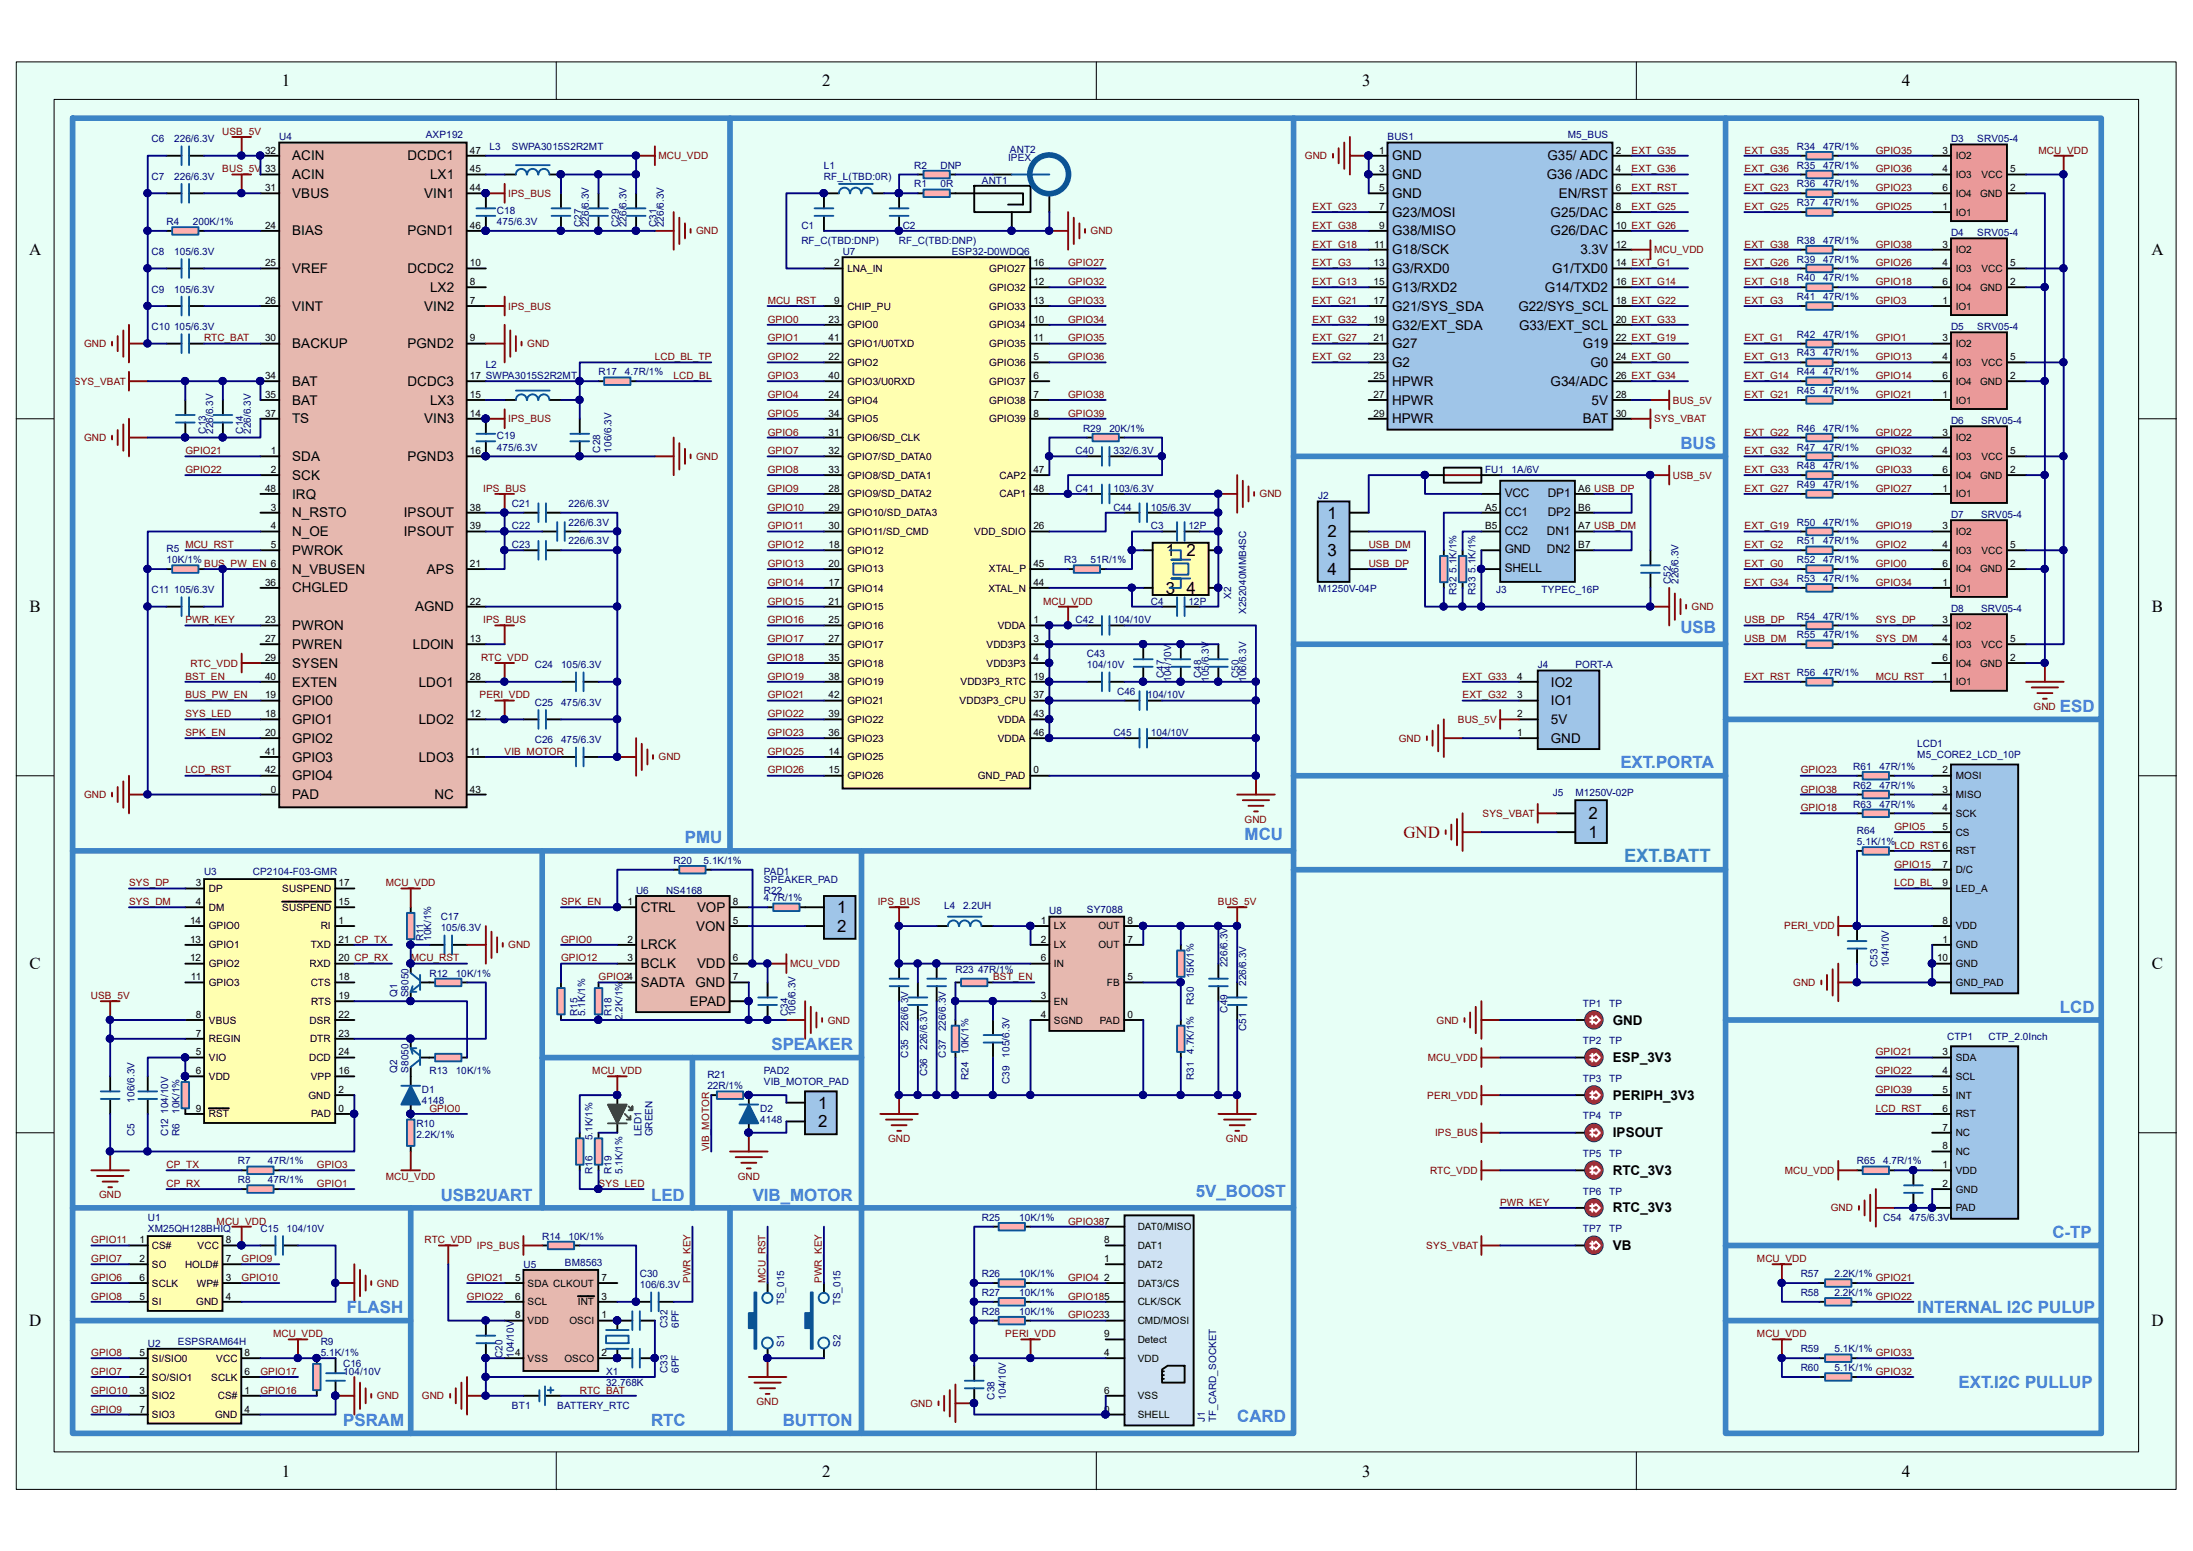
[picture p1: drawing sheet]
<svg xmlns="http://www.w3.org/2000/svg" width="297mm" height="210mm" viewBox="0 0 297 210" stroke-linecap="round" stroke-linejoin="round" font-family="sans-serif">
<defs><g id="words">
<text font-size="2.5" fill="#3d85c6" x="220" y="116.7">EXT.BATT</text>
<g font-size="2.3">
<text x="38.2" y="11.7">1</text>
<text x="111.3" y="11.7">2</text>
<text x="184.5" y="11.7">3</text>
<text x="257.6" y="11.7">4</text>
<text x="3.9" y="34.6">A</text>
<text x="291.4" y="34.6">A</text>
<text x="179.8" y="70.2">1</text>
<text x="157.9" y="75.3">1</text>
<text x="160.7" y="75.3">2</text>
<text x="179.8" y="72.8">2</text>
<text x="179.8" y="75.3">3</text>
<text x="179.8" y="77.9">4</text>
<text x="4" y="82.9">B</text>
<text x="157.9" y="80.4">3</text>
<text x="160.7" y="80.4">4</text>
<text x="291.5" y="82.9">B</text>
<text x="215.1" y="113.5">1</text>
<text x="215.1" y="110.9">2</text>
<text x="113.4" y="123.7">1</text>
<text x="4" y="131.3">C</text>
<text x="113.4" y="126.2">2</text>
<text x="291.5" y="131.3">C</text>
<text x="110.8" y="150.1">1</text>
<text x="110.8" y="152.7">2</text>
<text x="3.9" y="179.6">D</text>
<text x="291.4" y="179.6">D</text>
<text x="38.2" y="199.9">1</text>
<text x="111.3" y="199.9">2</text>
<text x="184.5" y="199.9">3</text>
<text x="257.6" y="199.9">4</text>
</g>
<g font-size="2.3" fill="#3c78d8">
<text x="227.6" y="60.8">BUS</text>
<text x="227.6" y="85.7">USB</text>
<text x="279" y="96.4">ESD</text>
<text x="219.5" y="104.1">EXT.PORTA</text>
<text x="168.6" y="113.7">MCU</text>
<text x="92.8" y="114.2">PMU</text>
<text x="279" y="137.1">LCD</text>
<text x="104.5" y="142.2">SPEAKER</text>
<text x="59.7" y="162.6">USB2UART</text>
<text x="88.2" y="162.6">LED</text>
<text x="101.9" y="162.6">VIB_MOTOR</text>
<text x="162" y="162.1">5V_BOOST</text>
<text x="278" y="167.6">C-TP</text>
<text x="47" y="177.8">FLASH</text>
<text x="259.7" y="177.8">INTERNAL I2C PULUP</text>
<text x="265.3" y="188">EXT.I2C PULLUP</text>
<text x="46.5" y="193.1">PSRAM</text>
<text x="88.2" y="193.1">RTC</text>
<text x="106" y="193.1">BUTTON</text>
<text x="167.6" y="192.6">CARD</text>
</g>
<text font-size="2.3" fill="#800000" x="190.1" y="113.5">GND</text>
<g font-size="1.8">
<text x="39.6" y="21.7">ACIN</text>
<text x="55.2" y="21.7">DCDC1</text>
<text x="188.6" y="21.7">GND</text>
<text x="209.6" y="21.7">G35/ ADC</text>
<text x="39.6" y="26.8">VBUS</text>
<text x="39.6" y="24.3">ACIN</text>
<text x="57.4" y="26.8">VIN1</text>
<text x="58.3" y="24.3">LX1</text>
<text x="188.6" y="24.3">GND</text>
<text x="188.6" y="26.8">GND</text>
<text x="188.6" y="29.3">G23/MOSI</text>
<text x="209.5" y="24.3">G36 /ADC</text>
<text x="210" y="29.3">G25/DAC</text>
<text x="211.1" y="26.8">EN/RST</text>
<text x="39.6" y="31.9">BIAS</text>
<text x="55.2" y="31.9">PGND1</text>
<text x="188.6" y="31.9">G38/MISO</text>
<text x="188.6" y="34.5">G18/SCK</text>
<text x="210" y="31.9">G26/DAC</text>
<text x="214" y="34.5">3.3V</text>
<text x="39.6" y="37">VREF</text>
<text x="55.2" y="37">DCDC2</text>
<text x="58.3" y="39.5">LX2</text>
<text x="188.6" y="37">G3/RXD0</text>
<text x="188.6" y="39.5">G13/RXD2</text>
<text x="209.2" y="39.5">G14/TXD2</text>
<text x="210.2" y="37">G1/TXD0</text>
<text x="39.6" y="42.1">VINT</text>
<text x="39.6" y="47.2">BACKUP</text>
<text x="55.2" y="47.2">PGND2</text>
<text x="57.4" y="42.1">VIN2</text>
<text x="188.6" y="42.1">G21/SYS_SDA</text>
<text x="188.6" y="44.6">G32/EXT_SDA</text>
<text x="188.6" y="47.2">G27</text>
<text x="205.7" y="42.1">G22/SYS_SCL</text>
<text x="205.7" y="44.6">G33/EXT_SCL</text>
<text x="214.4" y="47.2">G19</text>
<text x="39.6" y="52.2">BAT</text>
<text x="55.2" y="52.2">DCDC3</text>
<text x="188.6" y="49.7">G2</text>
<text x="188.6" y="52.2">HPWR</text>
<text x="210" y="52.2">G34/ADC</text>
<text x="215.4" y="49.7">G0</text>
<text x="39.6" y="54.8">BAT</text>
<text x="39.6" y="57.3">TS</text>
<text x="57.4" y="57.3">VIN3</text>
<text x="58.3" y="54.8">LX3</text>
<text x="188.6" y="54.8">HPWR</text>
<text x="188.6" y="57.3">HPWR</text>
<text x="214.4" y="57.3">BAT</text>
<text x="215.6" y="54.8">5V</text>
<text x="39.6" y="62.4">SDA</text>
<text x="39.6" y="65">SCK</text>
<text x="55.2" y="62.4">PGND3</text>
<text x="39.6" y="70.1">N_RSTO</text>
<text x="39.6" y="67.5">IRQ</text>
<text x="54.7" y="70.1">IPSOUT</text>
<text x="39.6" y="72.6">N_OE</text>
<text x="39.6" y="75.1">PWROK</text>
<text x="39.6" y="77.7">N_VBUSEN</text>
<text x="54.7" y="72.6">IPSOUT</text>
<text x="57.8" y="77.7">APS</text>
<text x="39.6" y="80.2">CHGLED</text>
<text x="56.2" y="82.8">AGND</text>
<text x="39.6" y="85.3">PWRON</text>
<text x="39.6" y="87.9">PWREN</text>
<text x="55.9" y="87.9">LDOIN</text>
<text x="39.6" y="95.5">GPIO0</text>
<text x="39.6" y="90.4">SYSEN</text>
<text x="39.6" y="93">EXTEN</text>
<text x="56.7" y="93">LDO1</text>
<text x="210.1" y="93">IO2</text>
<text x="210.1" y="95.5">IO1</text>
<text x="39.6" y="98">GPIO1</text>
<text x="39.6" y="100.6">GPIO2</text>
<text x="56.7" y="98">LDO2</text>
<text x="210.1" y="98">5V</text>
<text x="210.1" y="100.6">GND</text>
<text x="39.6" y="103.1">GPIO3</text>
<text x="39.6" y="105.7">GPIO4</text>
<text x="56.7" y="103.1">LDO3</text>
<text x="39.6" y="108.2">PAD</text>
<text x="58.8" y="108.2">NC</text>
<text x="86.8" y="123.5">CTRL</text>
<text x="94.4" y="123.5">VOP</text>
<text x="86.8" y="128.6">LRCK</text>
<text x="86.8" y="131.1">BCLK</text>
<text x="94.3" y="126">VON</text>
<text x="94.4" y="131.1">VDD</text>
<text x="86.8" y="133.6">SADTA</text>
<text x="93.4" y="136.2">EPAD</text>
<text x="94.2" y="133.6">GND</text>
<text x="218.4" y="138.7">GND</text>
<text x="218.4" y="143.8">ESP_3V3</text>
<text x="218.4" y="148.9">PERIPH_3V3</text>
<text x="218.4" y="154">IPSOUT</text>
<text x="218.4" y="159.1">RTC_3V3</text>
<text x="218.4" y="164.2">RTC_3V3</text>
<text x="218.4" y="169.3">VB</text>
</g>
<g font-size="1.6">
<text x="203.8" y="67.3">VCC</text>
<text x="203.8" y="69.8">CC1</text>
<text x="209.6" y="67.3">DP1</text>
<text x="209.6" y="69.8">DP2</text>
<text x="203.8" y="74.9">GND</text>
<text x="203.8" y="77.5">SHELL</text>
<text x="203.8" y="72.4">CC2</text>
<text x="209.5" y="74.9">DN2</text>
<text x="209.5" y="72.4">DN1</text>
</g>
<g font-size="1.4" fill="#000080">
<text x="20.5" y="19.3">C6</text>
<text x="23.6" y="19.3">226/6.3V</text>
<text x="37.8" y="19">U4</text>
<text x="57.7" y="18.8">AXP192</text>
<text x="66.3" y="20.3">L3</text>
<text x="69.3" y="20.3">SWPA3015S2R2MT</text>
<text x="111.6" y="22.8">L1</text>
<text x="123.8" y="22.8">R2</text>
<text x="127.4" y="22.8">DNP</text>
<text x="136.5" y="21.8">IPEX</text>
<text x="136.8" y="20.7">ANT2</text>
<text x="187.9" y="19">BUS1</text>
<text x="212.3" y="18.8">M5_BUS</text>
<text x="243.4" y="20.3">R34</text>
<text x="243.4" y="22.8">R35</text>
<text x="246.9" y="20.3">47R/1%</text>
<text x="246.9" y="22.8">47R/1%</text>
<text x="264.2" y="19.3">D3</text>
<text x="267.8" y="19.3">SRV05-4</text>
<text x="20.5" y="24.3">C7</text>
<text x="23.6" y="24.3">226/6.3V</text>
<text x="67.3" y="29">C18</text>
<text x="111.6" y="24.3">RF_L(TBD:0R)</text>
<text x="123.8" y="25.4">R1</text>
<text x="127.4" y="25.4">0R</text>
<text x="133" y="24.8">ANT1</text>
<text x="243.4" y="25.4">R36</text>
<text x="243.4" y="27.9">R37</text>
<text x="246.9" y="25.4">47R/1%</text>
<text x="246.9" y="27.9">47R/1%</text>
<text x="20.5" y="34.5">C8</text>
<text x="22.6" y="30.5">R4</text>
<text x="23.6" y="34.5">105/6.3V</text>
<text x="26.1" y="30.5">200K/1%</text>
<text x="67.3" y="30.5">475/6.3V</text>
<text x="78.7" y="30.7" transform="rotate(-90 78.7 30.7)">C27</text>
<text x="79.8" y="30.7" transform="rotate(-90 79.8 30.7)">226/6.3V</text>
<text x="83.8" y="30.7" transform="rotate(-90 83.8 30.7)">C29</text>
<text x="84.8" y="30.7" transform="rotate(-90 84.8 30.7)">226/6.3V</text>
<text x="88.9" y="30.7" transform="rotate(-90 88.9 30.7)">C31</text>
<text x="89.9" y="30.7" transform="rotate(-90 89.9 30.7)">226/6.3V</text>
<text x="108.5" y="31">C1</text>
<text x="108.5" y="33">RF_C(TBD:DNP)</text>
<text x="114.1" y="34.5">U7</text>
<text x="121.8" y="33">RF_C(TBD:DNP)</text>
<text x="122.3" y="31">C2</text>
<text x="128.9" y="34.5">ESP32-D0WDQ6</text>
<text x="243.4" y="33">R38</text>
<text x="243.4" y="35.6">R39</text>
<text x="246.9" y="33">47R/1%</text>
<text x="246.9" y="35.6">47R/1%</text>
<text x="264.2" y="32">D4</text>
<text x="267.8" y="32">SRV05-4</text>
<text x="20.5" y="39.6">C9</text>
<text x="23.6" y="39.6">105/6.3V</text>
<text x="243.4" y="38.1">R40</text>
<text x="243.4" y="40.6">R41</text>
<text x="246.9" y="38.1">47R/1%</text>
<text x="246.9" y="40.6">47R/1%</text>
<text x="20.5" y="44.7">C10 105/6.3V</text>
<text x="243.4" y="45.7">R42</text>
<text x="246.9" y="45.7">47R/1%</text>
<text x="264.2" y="44.7">D5</text>
<text x="267.8" y="44.7">SRV05-4</text>
<text x="65.8" y="49.8">L2</text>
<text x="81.1" y="50.8">R17</text>
<text x="84.6" y="50.8">4.7R/1%</text>
<text x="243.4" y="48.3">R43</text>
<text x="243.4" y="50.8">R44</text>
<text x="243.4" y="53.4">R45</text>
<text x="246.9" y="48.3">47R/1%</text>
<text x="246.9" y="50.8">47R/1%</text>
<text x="246.9" y="53.4">47R/1%</text>
<text x="27.9" y="58.8" transform="rotate(-90 27.9 58.8)">C13</text>
<text x="28.9" y="58.8" transform="rotate(-90 28.9 58.8)">226/6.3V</text>
<text x="32.9" y="58.8" transform="rotate(-90 32.9 58.8)">C14</text>
<text x="34" y="58.8" transform="rotate(-90 34 58.8)">226/6.3V</text>
<text x="67.3" y="59.5">C19</text>
<text x="146.7" y="58.5">R29</text>
<text x="150.2" y="58.5">20K/1%</text>
<text x="243.4" y="58.5">R46</text>
<text x="246.9" y="58.5">47R/1%</text>
<text x="264.2" y="57.4">D6</text>
<text x="268.3" y="57.4">SRV05-4</text>
<text x="67.3" y="61">475/6.3V</text>
<text x="81.3" y="61.3" transform="rotate(-90 81.3 61.3)">C28</text>
<text x="82.8" y="61.3" transform="rotate(-90 82.8 61.3)">106/6.3V</text>
<text x="145.7" y="61.5">C40</text>
<text x="150.8" y="61.5">332/6.3V</text>
<text x="201.1" y="64.1">FU1</text>
<text x="204.7" y="64.1">1A/6V</text>
<text x="243.4" y="61">R47</text>
<text x="243.4" y="63.5">R48</text>
<text x="246.9" y="61">47R/1%</text>
<text x="246.9" y="63.5">47R/1%</text>
<text x="69.3" y="68.6">C21</text>
<text x="69.3" y="71.7">C22</text>
<text x="77" y="71.2">226/6.3V</text>
<text x="77" y="68.6">226/6.3V</text>
<text x="145.7" y="66.6">C41</text>
<text x="150.8" y="66.6">103/6.3V</text>
<text x="150.8" y="69.1">C44</text>
<text x="155.9" y="69.1">105/6.3V</text>
<text x="155.9" y="71.7">C3</text>
<text x="161" y="71.7">12P</text>
<text x="178.5" y="67.6">J2</text>
<text x="243.4" y="66.1">R49</text>
<text x="243.4" y="71.2">R50</text>
<text x="246.9" y="66.1">47R/1%</text>
<text x="246.9" y="71.2">47R/1%</text>
<text x="264.2" y="70.1">D7</text>
<text x="268.3" y="70.1">SRV05-4</text>
<text x="22.6" y="74.7">R5</text>
<text x="22.6" y="76.2">10K/1%</text>
<text x="69.3" y="74.2">C23</text>
<text x="77" y="73.7">226/6.3V</text>
<text x="144.1" y="76.2">R3</text>
<text x="147.7" y="76.2">51R/1%</text>
<text x="243.4" y="73.7">R51</text>
<text x="243.4" y="76.2">R52</text>
<text x="246.9" y="73.7">47R/1%</text>
<text x="246.9" y="76.2">47R/1%</text>
<text x="20.5" y="80.3">C11 105/6.3V</text>
<text x="155.9" y="81.9">C4</text>
<text x="161" y="81.9">12P</text>
<text x="166.8" y="81.1" transform="rotate(-90 166.8 81.1)">X2</text>
<text x="168.8" y="83.1" transform="rotate(-90 168.8 83.1)">X252040MMB4SC</text>
<text x="178.5" y="80.1">M1250V-04P</text>
<text x="197.3" y="80.6" transform="rotate(-90 197.3 80.6)">R32 5.1K/1%</text>
<text x="199.8" y="80.6" transform="rotate(-90 199.8 80.6)">R33 5.1K/1%</text>
<text x="202.6" y="80.3">J3</text>
<text x="208.8" y="80.3">TYPEC_16P</text>
<text x="226.3" y="79.1" transform="rotate(-90 226.3 79.1)">C52</text>
<text x="227.3" y="79.1" transform="rotate(-90 227.3 79.1)">226/6.3V</text>
<text x="243.4" y="78.8">R53</text>
<text x="243.4" y="83.9">R54</text>
<text x="246.9" y="78.8">47R/1%</text>
<text x="246.9" y="83.9">47R/1%</text>
<text x="264.2" y="82.9">D8</text>
<text x="268.3" y="82.9">SRV05-4</text>
<text x="145.7" y="84.4">C42</text>
<text x="147.2" y="89">C43</text>
<text x="150.8" y="84.4">104/10V</text>
<text x="243.4" y="86.4">R55</text>
<text x="246.9" y="86.4">47R/1%</text>
<text x="72.4" y="90.5">C24</text>
<text x="72.4" y="95.6">C25</text>
<text x="76" y="90.5">105/6.3V</text>
<text x="76" y="95.6">475/6.3V</text>
<text x="147.2" y="90.5">104/10V</text>
<text x="151.3" y="94.1">C46</text>
<text x="155.4" y="94.6">104/10V</text>
<text x="157.6" y="91.8" transform="rotate(-90 157.6 91.8)">C47</text>
<text x="158.6" y="92.3" transform="rotate(-90 158.6 92.3)">104/10V</text>
<text x="162.7" y="91.8" transform="rotate(-90 162.7 91.8)">C48</text>
<text x="163.7" y="92.3" transform="rotate(-90 163.7 92.3)">105/6.3V</text>
<text x="167.8" y="91.8" transform="rotate(-90 167.8 91.8)">C50</text>
<text x="168.8" y="92.3" transform="rotate(-90 168.8 92.3)">106/6.3V</text>
<text x="208.3" y="90.5">J4</text>
<text x="213.4" y="90.5">PORT-A</text>
<text x="243.4" y="91.5">R56</text>
<text x="246.9" y="91.5">47R/1%</text>
<text x="72.4" y="100.7">C26</text>
<text x="76" y="100.7">475/6.3V</text>
<text x="150.8" y="99.7">C45</text>
<text x="155.9" y="99.7">104/10V</text>
<text x="259.7" y="101.2">LCD1</text>
<text x="210.3" y="107.8">J5</text>
<text x="213.4" y="107.8">M1250V-02P</text>
<text x="251" y="106.8">R62</text>
<text x="251" y="104.2">R61</text>
<text x="254.6" y="106.8">47R/1%</text>
<text x="254.6" y="104.2">47R/1%</text>
<text x="259.7" y="102.7">M5_CORE2_LCD_10P</text>
<text x="251" y="109.3">R63</text>
<text x="251.5" y="112.9">R64</text>
<text x="254.6" y="109.3">47R/1%</text>
<text x="27.6" y="118.5">U3</text>
<text x="34.2" y="118.5">CP2104-F03-GMR</text>
<text x="91.2" y="117">R20</text>
<text x="95.3" y="117">5.1K/1%</text>
<text x="103.5" y="118.5">PAD1</text>
<text x="103.5" y="119.5">SPEAKER_PAD</text>
<text x="251.5" y="114.4">5.1K/1%</text>
<text x="59.7" y="124.6">C17</text>
<text x="86.1" y="121">U6</text>
<text x="90.2" y="121">NS4168</text>
<text x="103.5" y="121">R22</text>
<text x="103.5" y="122">4.7R/1%</text>
<text x="127.9" y="123.1">L4</text>
<text x="130.4" y="123.1">2.2UH</text>
<text x="142.1" y="123.8">U8</text>
<text x="147.2" y="123.6">SY7088</text>
<text x="57.4" y="127.4" transform="rotate(-90 57.4 127.4)">R11</text>
<text x="58.4" y="127.4" transform="rotate(-90 58.4 127.4)">10K/1%</text>
<text x="59.7" y="126.1">105/6.3V</text>
<text x="129.4" y="131.7">R23 47R/1%</text>
<text x="166.2" y="131" transform="rotate(-90 166.2 131)">226/6.3V</text>
<text x="254.3" y="131" transform="rotate(-90 254.3 131)">C53</text>
<text x="255.8" y="131" transform="rotate(-90 255.8 131)">104/10V</text>
<text x="53.8" y="135" transform="rotate(-90 53.8 135)">Q1</text>
<text x="55.3" y="135" transform="rotate(-90 55.3 135)">S8050</text>
<text x="58.2" y="132.2">R12</text>
<text x="61.7" y="132.2">10K/1%</text>
<text x="78.2" y="137.6" transform="rotate(-90 78.2 137.6)">R15</text>
<text x="79.2" y="137.6" transform="rotate(-90 79.2 137.6)">5.1K/1%</text>
<text x="82.8" y="137.6" transform="rotate(-90 82.8 137.6)">R18</text>
<text x="106.7" y="137.6" transform="rotate(-90 106.7 137.6)">C34</text>
<text x="107.7" y="137.6" transform="rotate(-90 107.7 137.6)">106/6.3V</text>
<text x="161.7" y="136.1" transform="rotate(-90 161.7 136.1)">R30</text>
<text x="161.7" y="132.5" transform="rotate(-90 161.7 132.5)">15K/1%</text>
<text x="166.2" y="137.1" transform="rotate(-90 166.2 137.1)">C49</text>
<text x="168.8" y="133.5" transform="rotate(-90 168.8 133.5)">226/6.3V</text>
<text x="214.4" y="136.3">TP1</text>
<text x="217.9" y="136.3">TP</text>
<text x="84.3" y="138.1" transform="rotate(-90 84.3 138.1)">2.2K/1%</text>
<text x="123" y="143.2" transform="rotate(-90 123 143.2)">C35</text>
<text x="123" y="139.6" transform="rotate(-90 123 139.6)">226/6.3V</text>
<text x="125.6" y="142.2" transform="rotate(-90 125.6 142.2)">226/6.3V</text>
<text x="128.1" y="143.2" transform="rotate(-90 128.1 143.2)">C37</text>
<text x="128.1" y="139.6" transform="rotate(-90 128.1 139.6)">226/6.3V</text>
<text x="131.1" y="142.7" transform="rotate(-90 131.1 142.7)">10K/1%</text>
<text x="136.7" y="143.2" transform="rotate(-90 136.7 143.2)">105/6.3V</text>
<text x="161.7" y="142.7" transform="rotate(-90 161.7 142.7)">4.7K/1%</text>
<text x="168.8" y="139.7" transform="rotate(-90 168.8 139.7)">C51</text>
<text x="214.4" y="141.4">TP2</text>
<text x="217.9" y="141.4">TP</text>
<text x="263.7" y="140.9">CTP1</text>
<text x="269.3" y="140.9">CTP_2.0Inch</text>
<text x="18.2" y="149.3" transform="rotate(-90 18.2 149.3)">106/6.3V</text>
<text x="53.8" y="145.2" transform="rotate(-90 53.8 145.2)">Q2</text>
<text x="55.3" y="145.2" transform="rotate(-90 55.3 145.2)">S8050</text>
<text x="57.1" y="148">D1</text>
<text x="57.1" y="149.5">4148</text>
<text x="58.2" y="145.5">R13</text>
<text x="61.7" y="145.5">10K/1%</text>
<text x="95.8" y="146">R21</text>
<text x="95.8" y="147.5">22R/1%</text>
<text x="103.5" y="145.5">PAD2</text>
<text x="103.5" y="147">VIB_MOTOR_PAD</text>
<text x="125.6" y="145.8" transform="rotate(-90 125.6 145.8)">C36</text>
<text x="131.1" y="146.3" transform="rotate(-90 131.1 146.3)">R24</text>
<text x="136.7" y="146.8" transform="rotate(-90 136.7 146.8)">C39</text>
<text x="161.7" y="146.3" transform="rotate(-90 161.7 146.3)">R31</text>
<text x="214.4" y="146.5">TP3</text>
<text x="217.9" y="146.5">TP</text>
<text x="18.2" y="153.9" transform="rotate(-90 18.2 153.9)">C5</text>
<text x="22.8" y="153.9" transform="rotate(-90 22.8 153.9)">C12 104/10V</text>
<text x="24.3" y="153.9" transform="rotate(-90 24.3 153.9)">R6</text>
<text x="24.3" y="150.8" transform="rotate(-90 24.3 150.8)">10K/1%</text>
<text x="56.4" y="152.6">R10</text>
<text x="56.4" y="154.1">2.2K/1%</text>
<text x="80.3" y="154.4" transform="rotate(-90 80.3 154.4)">5.1K/1%</text>
<text x="86.9" y="153.9" transform="rotate(-90 86.9 153.9)">LED1</text>
<text x="88.4" y="153.9" transform="rotate(-90 88.4 153.9)">GREEN</text>
<text x="103" y="150.5">D2</text>
<text x="103" y="152.1">4148</text>
<text x="214.4" y="151.6">TP4</text>
<text x="217.9" y="151.6">TP</text>
<text x="32.2" y="157.6">R7</text>
<text x="32.2" y="160.2">R8</text>
<text x="36.3" y="157.6">47R/1%</text>
<text x="36.3" y="160.2">47R/1%</text>
<text x="80.3" y="159" transform="rotate(-90 80.3 159)">R16</text>
<text x="82.8" y="159" transform="rotate(-90 82.8 159)">R19</text>
<text x="84.3" y="159" transform="rotate(-90 84.3 159)">5.1K/1%</text>
<text x="214.4" y="156.6">TP5</text>
<text x="214.4" y="161.8">TP6</text>
<text x="217.9" y="156.6">TP</text>
<text x="217.9" y="161.8">TP</text>
<text x="251.5" y="157.6">R65</text>
<text x="255.1" y="157.6">4.7R/1%</text>
<text x="20" y="165.3">U1</text>
<text x="20" y="166.8">XM25QH128BHIQ</text>
<text x="35.3" y="166.8">C15</text>
<text x="38.8" y="166.8">104/10V</text>
<text x="73.4" y="167.9">R14</text>
<text x="77" y="167.9">10K/1%</text>
<text x="133" y="165.3">R25</text>
<text x="138" y="165.3">10K/1%</text>
<text x="214.4" y="166.8">TP7</text>
<text x="217.9" y="166.8">TP</text>
<text x="255.1" y="165.3">C54</text>
<text x="258.6" y="165.3">475/6.3V</text>
<text x="70.9" y="171.7">U5</text>
<text x="76.5" y="171.4">BM8563</text>
<text x="86.7" y="172.9">C30</text>
<text x="133" y="172.9">R26</text>
<text x="138" y="172.9">10K/1%</text>
<text x="243.9" y="172.9">R57</text>
<text x="248.5" y="172.9">2.2K/1%</text>
<text x="86.7" y="174.5">106/6.3V</text>
<text x="90.4" y="179.8" transform="rotate(-90 90.4 179.8)">C32</text>
<text x="91.9" y="179.8" transform="rotate(-90 91.9 179.8)">6PF</text>
<text x="106.2" y="176.8" transform="rotate(-90 106.2 176.8)">TS_015</text>
<text x="113.8" y="176.8" transform="rotate(-90 113.8 176.8)">TS_015</text>
<text x="133" y="175.5">R27</text>
<text x="133" y="178">R28</text>
<text x="138" y="175.5">10K/1%</text>
<text x="138" y="178">10K/1%</text>
<text x="243.9" y="175.5">R58</text>
<text x="248.5" y="175.5">2.2K/1%</text>
<text x="20" y="182.3">U2</text>
<text x="24.1" y="182.1">ESPSRAM64H</text>
<text x="43.4" y="182.1">R9</text>
<text x="43.4" y="183.6">5.1K/1%</text>
<text x="46.5" y="185.2">C16</text>
<text x="68.1" y="183.9" transform="rotate(-90 68.1 183.9)">C20</text>
<text x="69.6" y="183.9" transform="rotate(-90 69.6 183.9)">104/10V</text>
<text x="90.4" y="185.9" transform="rotate(-90 90.4 185.9)">C33</text>
<text x="91.9" y="185.9" transform="rotate(-90 91.9 185.9)">6PF</text>
<text x="106.2" y="182.4" transform="rotate(-90 106.2 182.4)">S1</text>
<text x="113.8" y="182.4" transform="rotate(-90 113.8 182.4)">S2</text>
<text x="243.9" y="183.1">R59</text>
<text x="243.9" y="185.7">R60</text>
<text x="248.5" y="183.1">5.1K/1%</text>
<text x="248.5" y="185.7">5.1K/1%</text>
<text x="46.5" y="186.2">104/10V</text>
<text x="69.3" y="190.8">BT1</text>
<text x="75.5" y="190.8">BATTERY_RTC</text>
<text x="82.1" y="186.2">X1</text>
<text x="82.1" y="187.7">32.768K</text>
<text x="134.7" y="189.5" transform="rotate(-90 134.7 189.5)">C38</text>
<text x="136.2" y="189.5" transform="rotate(-90 136.2 189.5)">104/10V</text>
<text x="163.2" y="192.6" transform="rotate(-90 163.2 192.6)">J1</text>
<text x="164.7" y="192.6" transform="rotate(-90 164.7 192.6)">TF_CARD_SOCKET</text>
</g>
<g font-size="1.4" fill="#800000">
<text x="30.1" y="18.2">USB_5V</text>
<text x="30.1" y="23.3">BUS_5V</text>
<text x="89.2" y="21.5">MCU_VDD</text>
<text x="176.7" y="21.5">GND</text>
<text x="221" y="20.8">EXT_G35</text>
<text x="221" y="23.3">EXT_G36</text>
<text x="236.3" y="20.8">EXT_G35</text>
<text x="236.3" y="23.3">EXT_G36</text>
<text x="254" y="20.8">GPIO35</text>
<text x="254" y="23.3">GPIO36</text>
<text x="276.1" y="20.8">MCU_VDD</text>
<text x="68.8" y="26.7">IPS_BUS</text>
<text x="177.8" y="28.4">EXT_G23</text>
<text x="221" y="28.4">EXT_G25</text>
<text x="221" y="25.9">EXT_RST</text>
<text x="236.3" y="25.9">EXT_G23</text>
<text x="236.3" y="28.4">EXT_G25</text>
<text x="254" y="25.9">GPIO23</text>
<text x="254" y="28.4">GPIO25</text>
<text x="94.3" y="31.8">GND</text>
<text x="147.7" y="31.8">GND</text>
<text x="177.8" y="31">EXT_G38</text>
<text x="177.8" y="33.5">EXT_G18</text>
<text x="224" y="34.3">MCU_VDD</text>
<text x="236.3" y="33.5">EXT_G38</text>
<text x="254" y="33.5">GPIO38</text>
<text x="68.8" y="41.9">IPS_BUS</text>
<text x="104" y="41.1">MCU_RST</text>
<text x="144.7" y="36.1">GPIO27</text>
<text x="144.7" y="38.6">GPIO32</text>
<text x="144.7" y="41.1">GPIO33</text>
<text x="177.8" y="36.1">EXT_G3</text>
<text x="177.8" y="38.6">EXT_G13</text>
<text x="177.8" y="41.1">EXT_G21</text>
<text x="236.3" y="36.1">EXT_G26</text>
<text x="236.3" y="38.6">EXT_G18</text>
<text x="236.3" y="41.1">EXT_G3</text>
<text x="254" y="36.1">GPIO26</text>
<text x="254" y="38.6">GPIO18</text>
<text x="254" y="41.1">GPIO3</text>
<text x="11.4" y="47">GND</text>
<text x="27.6" y="46.2">RTC_BAT</text>
<text x="71.4" y="47">GND</text>
<text x="104" y="43.7">GPIO0</text>
<text x="104" y="46.2">GPIO1</text>
<text x="144.7" y="43.7">GPIO34</text>
<text x="144.7" y="46.2">GPIO35</text>
<text x="177.8" y="43.7">EXT_G32</text>
<text x="177.8" y="46.2">EXT_G27</text>
<text x="236.3" y="46.2">EXT_G1</text>
<text x="254" y="46.2">GPIO1</text>
<text x="10" y="52.1">SYS_VBAT</text>
<text x="88.7" y="48.8">LCD_BL_TP</text>
<text x="91.2" y="51.3">LCD_BL</text>
<text x="104" y="48.8">GPIO2</text>
<text x="104" y="51.3">GPIO3</text>
<text x="104" y="53.9">GPIO4</text>
<text x="144.7" y="48.8">GPIO36</text>
<text x="144.7" y="53.9">GPIO38</text>
<text x="177.8" y="48.8">EXT_G2</text>
<text x="236.3" y="48.8">EXT_G13</text>
<text x="236.3" y="51.3">EXT_G14</text>
<text x="236.3" y="53.9">EXT_G21</text>
<text x="254" y="48.8">GPIO13</text>
<text x="254" y="51.3">GPIO14</text>
<text x="254" y="53.9">GPIO21</text>
<text x="11.4" y="59.7">GND</text>
<text x="68.8" y="57.2">IPS_BUS</text>
<text x="104" y="56.4">GPIO5</text>
<text x="104" y="59">GPIO6</text>
<text x="144.7" y="56.4">GPIO39</text>
<text x="224" y="57.2">SYS_VBAT</text>
<text x="226.6" y="54.7">BUS_5V</text>
<text x="236.3" y="59">EXT_G22</text>
<text x="254" y="59">GPIO22</text>
<text x="25.1" y="61.5">GPIO21</text>
<text x="25.1" y="64.1">GPIO22</text>
<text x="94.3" y="62.3">GND</text>
<text x="104" y="61.5">GPIO7</text>
<text x="104" y="64.1">GPIO8</text>
<text x="226.6" y="64.8">USB_5V</text>
<text x="236.3" y="61.5">EXT_G32</text>
<text x="236.3" y="64.1">EXT_G33</text>
<text x="254" y="61.5">GPIO32</text>
<text x="254" y="64.1">GPIO33</text>
<text x="65.4" y="66.6">IPS_BUS</text>
<text x="104" y="66.6">GPIO9</text>
<text x="104" y="69.1">GPIO10</text>
<text x="104" y="71.7">GPIO11</text>
<text x="170.6" y="67.4">GND</text>
<text x="236.3" y="66.6">EXT_G27</text>
<text x="236.3" y="71.7">EXT_G19</text>
<text x="254" y="66.6">GPIO27</text>
<text x="254" y="71.7">GPIO19</text>
<text x="25.1" y="74.2">MCU_RST</text>
<text x="27.6" y="76.8">BUS_PW_EN 6</text>
<text x="104" y="74.2">GPIO12</text>
<text x="104" y="76.8">GPIO13</text>
<text x="185.4" y="76.8">USB_DP</text>
<text x="185.4" y="74.2">USB_DM</text>
<text x="236.3" y="74.2">EXT_G2</text>
<text x="236.3" y="76.8">EXT_G0</text>
<text x="254" y="74.2">GPIO2</text>
<text x="254" y="76.8">GPIO0</text>
<text x="104" y="79.3">GPIO14</text>
<text x="104" y="81.9">GPIO15</text>
<text x="141.3" y="81.9">MCU_VDD</text>
<text x="229.1" y="82.6">GND</text>
<text x="236.3" y="79.3">EXT_G34</text>
<text x="254" y="79.3">GPIO34</text>
<text x="25.1" y="84.4">PWR_KEY</text>
<text x="65.2" y="89.5">RTC_VDD</text>
<text x="65.4" y="84.4">IPS_BUS</text>
<text x="104" y="84.4">GPIO16</text>
<text x="104" y="87">GPIO17</text>
<text x="104" y="89.5">GPIO18</text>
<text x="236.3" y="84.4">USB_DP</text>
<text x="236.3" y="87">USB_DM</text>
<text x="254" y="84.4">SYS_DP</text>
<text x="254" y="87">SYS_DM</text>
<text x="25.1" y="92">BST_EN</text>
<text x="25.1" y="94.6">BUS_PW_EN</text>
<text x="25.8" y="90.3">RTC_VDD</text>
<text x="64.9" y="94.6">PERI_VDD</text>
<text x="104" y="92">GPIO19</text>
<text x="104" y="94.6">GPIO21</text>
<text x="198.1" y="92">EXT_G33</text>
<text x="198.1" y="94.6">EXT_G32</text>
<text x="236.3" y="92">EXT_RST</text>
<text x="254" y="92">MCU_RST</text>
<text x="25.1" y="97.1">SYS_LED</text>
<text x="25.1" y="99.7">SPK_EN</text>
<text x="104" y="97.1">GPIO22</text>
<text x="104" y="99.7">GPIO23</text>
<text x="189.4" y="100.4">GND</text>
<text x="197.4" y="97.9">BUS_5V</text>
<text x="275.4" y="96.1">GND</text>
<text x="25.1" y="104.7">LCD_RST</text>
<text x="68.3" y="102.2">VIB_MOTOR</text>
<text x="89.2" y="103">GND</text>
<text x="104" y="102.2">GPIO25</text>
<text x="104" y="104.7">GPIO26</text>
<text x="243.9" y="104.7">GPIO23</text>
<text x="243.9" y="107.3">GPIO38</text>
<text x="11.4" y="108.1">GND</text>
<text x="168.6" y="111.4">GND</text>
<text x="200.8" y="110.6">SYS_VBAT</text>
<text x="243.9" y="109.9">GPIO18</text>
<text x="256.6" y="112.4">GPIO5</text>
<text x="256.6" y="117.5">GPIO15</text>
<text x="256.6" y="114.9">LCD_RST 6</text>
<text x="17.5" y="120">SYS_DP</text>
<text x="17.5" y="122.6">SYS_DM</text>
<text x="52.2" y="120">MCU_VDD</text>
<text x="76" y="122.6">SPK_EN</text>
<text x="118.9" y="122.6">IPS_BUS</text>
<text x="164.9" y="122.6">BUS_5V</text>
<text x="241.6" y="125.9">PERI_VDD</text>
<text x="256.6" y="120">LCD_BL</text>
<text x="55.6" y="130.2">MCU_RST</text>
<text x="68.8" y="128.4">GND</text>
<text x="76" y="127.6">GPIO0</text>
<text x="76" y="130.2">GPIO12</text>
<text x="107" y="130.9">MCU_VDD</text>
<text x="12.3" y="135.3">USB_5V</text>
<text x="81.1" y="132.8">GPIO24</text>
<text x="134.5" y="132.8">BST_EN</text>
<text x="242.9" y="133.5">GND</text>
<text x="112.1" y="138.6">GND</text>
<text x="193.4" y="143.7">MCU_VDD</text>
<text x="194.6" y="138.6">GND</text>
<text x="254" y="142.9">GPIO21</text>
<text x="80.2" y="145.5">MCU_VDD</text>
<text x="193.3" y="148.8">PERI_VDD</text>
<text x="254" y="145.5">GPIO22</text>
<text x="254" y="148">GPIO39</text>
<text x="58.2" y="150.5">GPIO0</text>
<text x="96.1" y="155.9" transform="rotate(-90 96.1 155.9)">VIB_MOTOR</text>
<text x="120.3" y="154.6">GND</text>
<text x="166" y="154.6">GND</text>
<text x="194.4" y="153.8">IPS_BUS</text>
<text x="254" y="150.5">LCD_RST</text>
<text x="22.6" y="158.2">CP_TX</text>
<text x="22.6" y="160.7">CP_RX</text>
<text x="42.9" y="158.2">GPIO3</text>
<text x="42.9" y="160.7">GPIO1</text>
<text x="52.2" y="159.7">MCU_VDD</text>
<text x="81.1" y="160.7">SYS_LED</text>
<text x="99.9" y="159.7">GND</text>
<text x="193.7" y="159">RTC_VDD</text>
<text x="241.7" y="159">MCU_VDD</text>
<text x="13.4" y="162.3">GND</text>
<text x="29.3" y="165.8">MCU_VDD</text>
<text x="144.7" y="165.8">GPIO387</text>
<text x="203.2" y="163.3">PWR_KEY</text>
<text x="247.9" y="164">GND</text>
<text x="12.4" y="168.4">GPIO11</text>
<text x="12.4" y="173.4">GPIO6</text>
<text x="12.4" y="170.9">GPIO7</text>
<text x="32.7" y="170.9">GPIO9</text>
<text x="32.7" y="173.4">GPIO10</text>
<text x="57.5" y="168.4">RTC_VDD</text>
<text x="63.2" y="173.4">GPIO21</text>
<text x="64.6" y="169.1">IPS_BUS</text>
<text x="93.5" y="173.7" transform="rotate(-90 93.5 173.7)">PWR_KEY</text>
<text x="103.7" y="173.7" transform="rotate(-90 103.7 173.7)">MCU_RST</text>
<text x="111.3" y="173.7" transform="rotate(-90 111.3 173.7)">PWR_KEY</text>
<text x="144.7" y="173.4">GPIO4</text>
<text x="193.2" y="169.1">SYS_VBAT</text>
<text x="238" y="170.9">MCU_VDD</text>
<text x="254" y="173.4">GPIO21</text>
<text x="12.4" y="176">GPIO8</text>
<text x="51.1" y="174.2">GND</text>
<text x="63.2" y="176">GPIO22</text>
<text x="144.7" y="178.5">GPIO233</text>
<text x="144.7" y="176">GPIO185</text>
<text x="254" y="176">GPIO22</text>
<text x="12.4" y="183.6">GPIO8</text>
<text x="37" y="181.1">MCU_VDD</text>
<text x="136.1" y="181.1">PERI_VDD</text>
<text x="238" y="181.1">MCU_VDD</text>
<text x="254" y="183.6">GPIO33</text>
<text x="12.4" y="186.2">GPIO7</text>
<text x="12.4" y="191.3">GPIO9</text>
<text x="12.4" y="188.7">GPIO10</text>
<text x="35.3" y="186.2">GPIO17</text>
<text x="35.3" y="188.7">GPIO16</text>
<text x="51.1" y="189.5">GND</text>
<text x="57.1" y="189.5">GND</text>
<text x="78.5" y="188.7">RTC_BAT</text>
<text x="102.4" y="190.2">GND</text>
<text x="123.3" y="190.5">GND</text>
<text x="254" y="186.2">GPIO32</text>
</g>
<g font-size="1.4">
<text x="35.9" y="20.8">32</text>
<text x="35.9" y="23.3">33</text>
<text x="63.6" y="23.3">45</text>
<text x="63.6" y="20.8">47</text>
<text x="186.8" y="20.8">1</text>
<text x="186.8" y="23.3">3</text>
<text x="218.8" y="20.8">2</text>
<text x="218.8" y="23.3">4</text>
<text x="263.1" y="20.8">3</text>
<text x="263.1" y="23.3">4</text>
<text x="264.9" y="21.5">IO2</text>
<text x="272.2" y="23.3">5</text>
<text x="35.9" y="25.9">31</text>
<text x="63.6" y="25.9">44</text>
<text x="186.8" y="25.9">5</text>
<text x="186.8" y="28.4">7</text>
<text x="218.8" y="25.9">6</text>
<text x="218.8" y="28.4">8</text>
<text x="263.1" y="28.4">1</text>
<text x="263.1" y="25.9">6</text>
<text x="264.9" y="29.2">IO1</text>
<text x="264.9" y="24.1">IO3</text>
<text x="264.9" y="26.7">IO4</text>
<text x="268.2" y="26.7">GND</text>
<text x="268.4" y="24.1">VCC</text>
<text x="272.2" y="25.9">2</text>
<text x="35.9" y="31">24</text>
<text x="63.6" y="31">46</text>
<text x="186.1" y="33.5">11</text>
<text x="186.8" y="31">9</text>
<text x="218.8" y="31">10 EXT_G26</text>
<text x="218.8" y="33.5">12</text>
<text x="263.1" y="33.5">3</text>
<text x="264.9" y="34.3">IO2</text>
<text x="35.9" y="36.1">25</text>
<text x="35.9" y="41.1">26</text>
<text x="63.6" y="41.1">7</text>
<text x="63.6" y="38.6">8</text>
<text x="63.6" y="36.1">10</text>
<text x="113" y="36.1">2</text>
<text x="113" y="41.1">9</text>
<text x="114.8" y="36.8">LNA_IN</text>
<text x="114.8" y="41.9">CHIP_PU</text>
<text x="134" y="39.4">GPIO32</text>
<text x="134" y="41.9">GPIO33</text>
<text x="134" y="36.8">GPIO27</text>
<text x="140" y="38.6">12</text>
<text x="140" y="41.1">13</text>
<text x="140" y="36.1">16</text>
<text x="186" y="36.1">13</text>
<text x="186" y="38.6">15</text>
<text x="186" y="41.1">17</text>
<text x="218.8" y="36.1">14 EXT_G1</text>
<text x="218.8" y="38.6">16 EXT_G14</text>
<text x="218.8" y="41.1">18 EXT_G22</text>
<text x="263.1" y="41.1">1</text>
<text x="263.1" y="36.1">4</text>
<text x="263.1" y="38.6">6</text>
<text x="264.9" y="41.9">IO1</text>
<text x="264.9" y="36.8">IO3</text>
<text x="264.9" y="39.4">IO4</text>
<text x="268.2" y="39.4">GND</text>
<text x="268.4" y="36.8">VCC</text>
<text x="272.2" y="38.6">2</text>
<text x="272.2" y="36.1">5</text>
<text x="35.9" y="46.2">30</text>
<text x="63.6" y="46.2">9</text>
<text x="112.2" y="43.7">23</text>
<text x="112.2" y="46.2">41</text>
<text x="114.8" y="44.4">GPIO0</text>
<text x="114.8" y="47">GPIO1/U0TXD</text>
<text x="134" y="44.4">GPIO34</text>
<text x="134" y="47">GPIO35</text>
<text x="140" y="43.7">10</text>
<text x="140" y="46.2">11</text>
<text x="186" y="43.7">19</text>
<text x="186" y="46.2">21</text>
<text x="218.8" y="43.7">20 EXT_G33</text>
<text x="218.8" y="46.2">22 EXT_G19</text>
<text x="263.1" y="46.2">3</text>
<text x="264.9" y="47">IO2</text>
<text x="35.9" y="51.3">34</text>
<text x="35.9" y="53.9">35</text>
<text x="63.6" y="53.9">15</text>
<text x="63.6" y="51.3">17 SWPA3015S2R2MT</text>
<text x="112.2" y="48.8">22</text>
<text x="112.2" y="53.9">24</text>
<text x="112.2" y="51.3">40</text>
<text x="114.8" y="49.5">GPIO2</text>
<text x="114.8" y="52.1">GPIO3/U0RXD</text>
<text x="134" y="49.5">GPIO36</text>
<text x="134" y="52.1">GPIO37</text>
<text x="140" y="48.8">5</text>
<text x="140" y="51.3">6</text>
<text x="140" y="53.9">7</text>
<text x="186" y="48.8">23</text>
<text x="186" y="51.3">25</text>
<text x="186" y="53.9">27</text>
<text x="218.8" y="48.8">24 EXT_G0</text>
<text x="218.8" y="51.3">26 EXT_G34</text>
<text x="218.8" y="53.9">28</text>
<text x="263.1" y="53.9">1</text>
<text x="263.1" y="48.8">4</text>
<text x="263.1" y="51.3">6</text>
<text x="264.9" y="49.5">IO3</text>
<text x="264.9" y="52.1">IO4</text>
<text x="268.2" y="52.1">GND</text>
<text x="268.4" y="49.5">VCC</text>
<text x="272.2" y="51.3">2</text>
<text x="272.2" y="48.8">5</text>
<text x="35.9" y="56.4">37</text>
<text x="63.6" y="56.4">14</text>
<text x="112.2" y="59">31</text>
<text x="112.2" y="56.4">34</text>
<text x="114.8" y="54.7">GPIO4</text>
<text x="114.8" y="59.7">GPIO6/SD_CLK</text>
<text x="114.8" y="57.2">GPIO5</text>
<text x="134" y="54.7">GPIO38</text>
<text x="134" y="57.2">GPIO39</text>
<text x="140" y="56.4">8</text>
<text x="186" y="56.4">29</text>
<text x="218.8" y="56.4">30</text>
<text x="263.1" y="59">3</text>
<text x="264.9" y="54.7">IO1</text>
<text x="264.9" y="59.7">IO2</text>
<text x="36.7" y="61.5">1</text>
<text x="36.7" y="64.1">2</text>
<text x="63.6" y="61.5">16</text>
<text x="112.2" y="61.5">32</text>
<text x="112.2" y="64.1">33</text>
<text x="114.8" y="62.3">GPIO7/SD_DATA0</text>
<text x="114.8" y="64.8">GPIO8/SD_DATA1</text>
<text x="135.4" y="64.8">CAP2</text>
<text x="140" y="64.1">47</text>
<text x="263.1" y="61.5">4</text>
<text x="263.1" y="64.1">6</text>
<text x="264.9" y="62.3">IO3</text>
<text x="264.9" y="64.8">IO4</text>
<text x="268.2" y="64.8">GND</text>
<text x="268.4" y="62.3">VCC</text>
<text x="272.2" y="64.1">2</text>
<text x="272.2" y="61.5">5</text>
<text x="35.9" y="66.6">48</text>
<text x="36.7" y="69.1">3</text>
<text x="36.7" y="71.7">4</text>
<text x="63.6" y="69.1">38</text>
<text x="63.6" y="71.7">39</text>
<text x="112.2" y="66.6">28</text>
<text x="112.2" y="69.1">29</text>
<text x="112.2" y="71.7">30</text>
<text x="114.8" y="67.4">GPIO9/SD_DATA2</text>
<text x="114.8" y="69.9">GPIO10/SD_DATA3</text>
<text x="135.4" y="67.4">CAP1</text>
<text x="140" y="71.7">26</text>
<text x="140" y="66.6">48</text>
<text x="201.1" y="69.1">A5</text>
<text x="201.1" y="71.7">B5</text>
<text x="213.7" y="66.6">A6 USB_DP</text>
<text x="213.7" y="69.1">B6</text>
<text x="213.7" y="71.7">A7 USB_DM</text>
<text x="263.1" y="66.6">1</text>
<text x="263.1" y="71.7">3</text>
<text x="264.9" y="67.4">IO1</text>
<text x="36.7" y="74.2">5</text>
<text x="63.6" y="76.8">21</text>
<text x="112.2" y="74.2">18</text>
<text x="112.2" y="76.8">20</text>
<text x="114.8" y="75">GPIO12</text>
<text x="114.8" y="77.5">GPIO13</text>
<text x="114.8" y="72.4">GPIO11/SD_CMD</text>
<text x="132" y="72.4">VDD_SDIO</text>
<text x="133.9" y="77.5">XTAL_P</text>
<text x="140" y="76.8">45</text>
<text x="213.7" y="74.2">B7</text>
<text x="263.1" y="74.2">4</text>
<text x="263.1" y="76.8">6</text>
<text x="264.9" y="72.4">IO2</text>
<text x="264.9" y="75">IO3</text>
<text x="264.9" y="77.5">IO4</text>
<text x="268.2" y="77.5">GND</text>
<text x="268.4" y="75">VCC</text>
<text x="272.2" y="76.8">2</text>
<text x="272.2" y="74.2">5</text>
<text x="35.9" y="79.3">36</text>
<text x="63.6" y="81.9">22</text>
<text x="112.2" y="79.3">17</text>
<text x="112.2" y="81.9">21</text>
<text x="114.8" y="80.1">GPIO14</text>
<text x="114.8" y="82.6">GPIO15</text>
<text x="133.9" y="80.1">XTAL_N</text>
<text x="140" y="79.3">44</text>
<text x="263.1" y="79.3">1</text>
<text x="264.9" y="80.1">IO1</text>
<text x="35.9" y="84.4">23</text>
<text x="35.9" y="87">27</text>
<text x="35.9" y="89.5">29</text>
<text x="63.6" y="87">13</text>
<text x="112.2" y="84.4">25</text>
<text x="112.2" y="87">27</text>
<text x="112.2" y="89.5">35</text>
<text x="114.8" y="85.2">GPIO16</text>
<text x="114.8" y="87.7">GPIO17</text>
<text x="133.6" y="87.7">VDD3P3</text>
<text x="135.1" y="85.2">VDDA</text>
<text x="140" y="84.4">1</text>
<text x="140" y="87">3</text>
<text x="140" y="89.5">4</text>
<text x="263.1" y="84.4">3</text>
<text x="263.1" y="87">4</text>
<text x="263.1" y="89.5">6</text>
<text x="264.9" y="85.2">IO2</text>
<text x="264.9" y="87.7">IO3</text>
<text x="268.4" y="87.7">VCC</text>
<text x="272.2" y="89.5">2</text>
<text x="272.2" y="87">5</text>
<text x="35.9" y="94.6">19</text>
<text x="35.9" y="92">40</text>
<text x="63.6" y="92">28</text>
<text x="112.2" y="92">38</text>
<text x="112.2" y="94.6">42</text>
<text x="114.8" y="90.3">GPIO18</text>
<text x="114.8" y="92.8">GPIO19</text>
<text x="114.8" y="95.3">GPIO21</text>
<text x="130" y="95.3">VDD3P3_CPU</text>
<text x="130.1" y="92.8">VDD3P3_RTC</text>
<text x="133.6" y="90.3">VDD3P3</text>
<text x="140" y="92">19</text>
<text x="140" y="94.6">37</text>
<text x="205.5" y="92">4</text>
<text x="205.5" y="94.6">3</text>
<text x="263.1" y="92">1</text>
<text x="264.9" y="92.8">IO1</text>
<text x="264.9" y="90.3">IO4</text>
<text x="268.2" y="90.3">GND</text>
<text x="35.9" y="97.1">18</text>
<text x="35.9" y="99.7">20</text>
<text x="63.6" y="97.1">12</text>
<text x="112.2" y="99.7">36</text>
<text x="112.2" y="97.1">39</text>
<text x="114.8" y="100.4">GPIO23</text>
<text x="114.8" y="97.9">GPIO22</text>
<text x="135.1" y="97.9">VDDA</text>
<text x="135.1" y="100.4">VDDA</text>
<text x="140" y="97.1">43</text>
<text x="140" y="99.7">46</text>
<text x="205.5" y="97.1">2</text>
<text x="205.5" y="99.7">1</text>
<text x="35.9" y="102.2">41</text>
<text x="35.9" y="104.7">42</text>
<text x="36.7" y="107.3">0</text>
<text x="63.6" y="102.2">11</text>
<text x="63.6" y="107.3">43</text>
<text x="112.2" y="102.2">14</text>
<text x="112.2" y="104.7">15</text>
<text x="114.8" y="103">GPIO25</text>
<text x="114.8" y="105.5">GPIO26</text>
<text x="132.4" y="105.5">GND_PAD</text>
<text x="140" y="104.7">0</text>
<text x="263.1" y="104.7">2</text>
<text x="263.1" y="107.3">3</text>
<text x="264.9" y="105.5">MOSI</text>
<text x="263.1" y="109.9">4</text>
<text x="263.1" y="112.4">5</text>
<text x="264.9" y="108.1">MISO</text>
<text x="264.9" y="110.6">SCK</text>
<text x="264.9" y="113.2">CS</text>
<text x="263.1" y="117.5">7</text>
<text x="264.9" y="115.7">RST</text>
<text x="264.9" y="118.2">D/C</text>
<text x="25.7" y="125.1">14</text>
<text x="26.5" y="120">3</text>
<text x="26.5" y="122.6">4</text>
<text x="28.3" y="120.8">DP</text>
<text x="28.3" y="123.3">DM</text>
<text x="28.3" y="125.9">GPIO0</text>
<text x="38.2" y="123.3">SUSPEND</text>
<text x="38.2" y="120.8">SUSPEND</text>
<text x="43.4" y="125.9">RI</text>
<text x="45.8" y="125.1">1</text>
<text x="45.8" y="122.6">15</text>
<text x="45.8" y="120">17</text>
<text x="85" y="122.6">1</text>
<text x="99.3" y="125.1">5</text>
<text x="99.3" y="122.6">8</text>
<text x="141" y="125.1">1</text>
<text x="142.7" y="125.9">LX</text>
<text x="148.8" y="125.9">OUT</text>
<text x="152.7" y="125.1">8</text>
<text x="263.1" y="125.1">8</text>
<text x="263.1" y="120">9</text>
<text x="264.9" y="125.9">VDD</text>
<text x="264.9" y="120.8">LED_A</text>
<text x="25.7" y="130.2">12</text>
<text x="25.7" y="127.6">13</text>
<text x="28.3" y="130.9">GPIO2</text>
<text x="28.3" y="128.4">GPIO1</text>
<text x="41.9" y="130.9">RXD</text>
<text x="42.1" y="128.4">TXD</text>
<text x="45.8" y="130.2">20 CP_RX</text>
<text x="45.8" y="127.6">21 CP_TX</text>
<text x="85" y="127.6">2</text>
<text x="85" y="130.2">3</text>
<text x="99.3" y="130.2">6</text>
<text x="141" y="127.6">2</text>
<text x="141" y="130.2">6</text>
<text x="142.7" y="128.4">LX</text>
<text x="142.7" y="130.9">IN</text>
<text x="148.8" y="128.4">OUT</text>
<text x="152.7" y="127.6">7</text>
<text x="262.3" y="130.2">10</text>
<text x="263.1" y="127.6">1</text>
<text x="264.9" y="128.4">GND</text>
<text x="264.9" y="130.9">GND</text>
<text x="25.8" y="132.8">11</text>
<text x="26.5" y="137.8">8</text>
<text x="28.3" y="133.5">GPIO3</text>
<text x="42.1" y="133.5">CTS</text>
<text x="42.1" y="136.1">RTS</text>
<text x="45.8" y="132.8">18</text>
<text x="45.8" y="135.3">19</text>
<text x="45.8" y="137.8">22</text>
<text x="99.3" y="132.8">7</text>
<text x="141" y="135.3">3</text>
<text x="141" y="137.8">4</text>
<text x="142.7" y="136.1">EN</text>
<text x="149.9" y="133.5">FB</text>
<text x="152.7" y="132.8">5</text>
<text x="152.7" y="137.8">0</text>
<text x="264.9" y="133.5">GND_PAD</text>
<text x="26.5" y="142.9">5</text>
<text x="26.5" y="140.4">7</text>
<text x="28.3" y="143.7">VIO</text>
<text x="28.3" y="141.1">REGIN</text>
<text x="28.3" y="138.6">VBUS</text>
<text x="41.9" y="143.7">DCD</text>
<text x="41.9" y="138.6">DSR</text>
<text x="42" y="141.1">DTR</text>
<text x="45.8" y="140.4">23</text>
<text x="45.8" y="142.9">24</text>
<text x="142.7" y="138.6">SGND</text>
<text x="149" y="138.6">PAD</text>
<text x="263.1" y="142.9">3</text>
<text x="264.9" y="143.7">SDA</text>
<text x="26.5" y="145.5">6</text>
<text x="28.3" y="146.2">VDD</text>
<text x="41.8" y="148.8">GND</text>
<text x="42.1" y="146.2">VPP</text>
<text x="45.8" y="148">2</text>
<text x="45.8" y="145.5">16</text>
<text x="263.1" y="145.5">4</text>
<text x="263.1" y="148">5</text>
<text x="264.9" y="146.2">SCL</text>
<text x="264.9" y="148.8">INT</text>
<text x="26.5" y="150.5">9</text>
<text x="28.3" y="151.3">RST</text>
<text x="42.1" y="151.3">PAD</text>
<text x="45.8" y="150.5">0</text>
<text x="263.1" y="150.5">6</text>
<text x="263.1" y="153.1">7</text>
<text x="263.1" y="155.6">8</text>
<text x="264.9" y="151.3">RST</text>
<text x="264.9" y="153.8">NC</text>
<text x="263.1" y="158.2">1</text>
<text x="263.1" y="160.7">2</text>
<text x="264.9" y="159">VDD</text>
<text x="264.9" y="161.5">GND</text>
<text x="264.9" y="156.4">NC</text>
<text x="154.1" y="166.6">DAT0/MISO</text>
<text x="264.9" y="164">PAD</text>
<text x="18.9" y="168.4">1</text>
<text x="18.9" y="170.9">2</text>
<text x="18.9" y="173.4">6</text>
<text x="20.6" y="169.1">CS#</text>
<text x="20.6" y="171.7">SO</text>
<text x="25.1" y="171.7">HOLD#</text>
<text x="26.8" y="169.1">VCC</text>
<text x="30.6" y="173.4">3</text>
<text x="30.6" y="170.9">7</text>
<text x="30.6" y="168.4">8</text>
<text x="69.8" y="173.4">5</text>
<text x="81.4" y="173.4">7</text>
<text x="149.5" y="170.9">1</text>
<text x="149.5" y="173.4">2</text>
<text x="149.5" y="168.4">8</text>
<text x="154.1" y="171.7">DAT2</text>
<text x="154.1" y="169.1">DAT1</text>
<text x="18.9" y="176">5</text>
<text x="20.6" y="176.7">SI</text>
<text x="20.6" y="174.2">SCLK</text>
<text x="26.6" y="176.7">GND</text>
<text x="26.7" y="174.2">WP#</text>
<text x="30.6" y="176">4</text>
<text x="69.8" y="176">6</text>
<text x="69.8" y="178.5">8</text>
<text x="71.5" y="174.2">SDA CLKOUT</text>
<text x="71.5" y="176.7">SCL</text>
<text x="71.5" y="179.3">VDD</text>
<text x="77.1" y="179.3">OSCI</text>
<text x="78.3" y="176.7">INT</text>
<text x="81.4" y="178.5">1</text>
<text x="81.4" y="176">3</text>
<text x="154.1" y="174.2">DAT3/CS</text>
<text x="154.1" y="179.3">CMD/MOSI</text>
<text x="154.1" y="176.7">CLK/SCK</text>
<text x="18.9" y="183.6">5</text>
<text x="20.6" y="184.4">SI/SIO0</text>
<text x="29.3" y="184.4">VCC</text>
<text x="33.1" y="183.6">8</text>
<text x="69.8" y="183.6">4</text>
<text x="71.5" y="184.4">VSS</text>
<text x="76.5" y="184.4">OSCO</text>
<text x="81.4" y="183.6">2</text>
<text x="149.5" y="183.6">4</text>
<text x="149.5" y="181.1">9</text>
<text x="154.1" y="184.4">VDD</text>
<text x="154.1" y="181.8">Detect</text>
<text x="18.9" y="186.2">2</text>
<text x="18.9" y="188.7">3</text>
<text x="18.9" y="191.3">7</text>
<text x="20.6" y="186.9">SO/SIO1</text>
<text x="20.6" y="189.5">SIO2</text>
<text x="28.6" y="186.9">SCLK</text>
<text x="29.5" y="189.5">CS#</text>
<text x="33.1" y="188.7">1</text>
<text x="33.1" y="191.3">4</text>
<text x="33.1" y="186.2">6</text>
<text x="149.5" y="188.7">6</text>
<text x="149.5" y="191.3">0</text>
<text x="154.1" y="189.5">VSS</text>
<text x="20.6" y="192">SIO3</text>
<text x="29.1" y="192">GND</text>
<text x="154.1" y="192">SHELL</text>
</g>
</g></defs>
<path d="M2.2 8.4h292.5v193.3h-292.5z" fill="#e7fff6"/>
<path d="M2.2 8.4h292.5v193.3h-292.5z" fill="none" stroke="#000" stroke-width=".14"/>
<path d="M7.4 13.5h282.2v183.1h-282.2z" fill="#e7fff6"/>
<g fill="none" stroke="#000" stroke-width=".14">
<path d="M7.3 13.5h282.3v183.1h-282.3zM75.3 8.4v5.1M148.5 8.4v5.1M221.6 8.4v5.1M2.2 56.7h5.1M289.7 56.7h5.1M2.2 105h5.1M289.7 105h5.1M2.2 153.4h5.1M289.7 153.4h5.1M75.3 196.6v5.1M148.5 196.6v5.1"/>
<path d="M221.6 196.6v5.1"/>
</g>
<path d="M37.8 19.3h25.4v90h-25.4z" fill-rule="evenodd" fill="#e6b8af" stroke="#000" stroke-width=".25"/>
<g fill="none" stroke="#000" stroke-width=".25">
<path d="M35.3 36.4h2.5M35.3 31.3h2.5M35.3 26.2h2.5M35.3 21.1h2.5M35.3 23.6h2.5M63.3 38.9h2.5M63.3 36.4h2.5M63.3 31.3h2.5M63.3 26.2h2.5M63.3 21.1h2.5M63.3 23.6h2.5M35.3 41.4h2.5"/>
<path d="M35.3 46.5h2.5M35.3 56.7h2.5M35.3 54.2h2.5M35.3 51.6h2.5M63.3 41.4h2.5M63.3 46.5h2.5M63.3 56.7h2.5M63.3 54.2h2.5M63.3 51.6h2.5M35.3 61.8h2.5M35.3 64.3h2.5M35.3 69.4h2.5"/>
<path d="M35.3 72h2.5M35.3 74.5h2.5M35.3 77.1h2.5M35.3 79.6h2.5M35.3 66.9h2.5M63.3 61.8h2.5M63.3 69.4h2.5M63.3 72h2.5M63.3 77.1h2.5M35.3 97.4h2.5M35.3 87.2h2.5M35.3 94.9h2.5"/>
<path d="M35.3 100h2.5M35.3 84.7h2.5M35.3 92.3h2.5M35.3 89.8h2.5M63.3 97.4h2.5M63.3 87.2h2.5M63.3 82.1h2.5M63.3 92.3h2.5M35.3 102.5h2.5M35.3 105h2.5M35.3 107.6h2.5M63.3 102.5h2.5"/>
<path d="M63.3 107.6h2.5"/>
</g>
<g fill="#000080" stroke="#000080" stroke-width=".14">
<circle cx="65.8" cy="56.7" r=".49"/>
<circle cx="65.8" cy="61.8" r=".49"/>
<circle cx="35.2" cy="21.1" r=".49"/>
<circle cx="35.2" cy="51.6" r=".49"/>
<circle cx="65.8" cy="26.2" r=".49"/>
<circle cx="65.8" cy="31.2" r=".49"/>
</g>
<path d="M114.1 34.8h25.4v72h-25.4z" fill-rule="evenodd" fill="#ffffb0" stroke="#000" stroke-width=".25"/>
<g fill="none" stroke="#000" stroke-width=".25">
<path d="M111.6 36.4h2.5M111.6 26.2v2M111.6 29.2v2.1M112.1 26.2h1.5M118.2 26.2h1.5M121.8 26.2v2M121.8 29.2v2.1M124.3 26.2h.8M128.6 26.2h10v1.5h-2.1M131.9 25.2h7.7v3.5h-7.7zM137 28.7v2.6M139.6 36.4h2.5"/>
<path d="M139.6 38.9h2.5M111.6 49.1h2.5M111.6 51.6h2.5M111.6 54.2h2.5M111.6 56.7h2.5M111.6 41.4h2.5M111.6 44h2.5M111.6 46.5h2.5M111.6 59.2h2.5M139.6 49.1h2.5M139.6 51.6h2.5M139.6 54.2h2.5"/>
<path d="M139.6 56.7h2.5M139.6 41.4h2.5M139.6 44h2.5M139.6 46.5h2.5M111.6 79.6h2.5M111.6 74.5h2.5M111.6 77.1h2.5M111.6 72h2.5M111.6 66.9h2.5M111.6 69.4h2.5M111.6 61.8h2.5M111.6 64.3h2.5"/>
<path d="M139.6 79.6h2.5M139.6 77.1h2.5M139.6 72h2.5M139.6 66.9h2.5M139.6 64.3h2.5M111.6 84.7h2.5M111.6 87.2h2.5M111.6 89.8h2.5M111.6 92.3h2.5M111.6 82.1h2.5M111.6 100h2.5M111.6 94.9h2.5"/>
<path d="M111.6 97.4h2.5M139.6 84.7h2.5M139.6 87.2h2.5M139.6 89.8h2.5M139.6 92.3h2.5M139.6 100h2.5M139.6 94.9h2.5M139.6 97.4h2.5M111.6 102.5h2.5M111.6 105h2.5M139.6 105h2.5"/>
</g>
<g fill="#000080" stroke="#000080" stroke-width=".14">
<circle cx="142.1" cy="84.7" r=".49"/>
<circle cx="142.1" cy="87.2" r=".49"/>
<circle cx="142.1" cy="89.8" r=".49"/>
<circle cx="142.1" cy="92.3" r=".49"/>
<circle cx="142.1" cy="94.8" r=".49"/>
<circle cx="142.1" cy="97.4" r=".49"/>
<circle cx="142.1" cy="99.9" r=".49"/>
<circle cx="111.6" cy="26.2" r=".49"/>
<circle cx="121.7" cy="31.2" r=".49"/>
<circle cx="121.7" cy="26.2" r=".49"/>
<circle cx="137" cy="31.2" r=".49"/>
</g>
<path d="M110.3 29.2h2.6M110.3 28.2h2.6M113.6 24.9h4.6M115.1 26.2a.74 .74 0 0 0-.7-.8 .74 .74 0 0 0-.8 .8M116.6 26.2a.74 .74 0 0 0-.7-.8 .74 .74 0 0 0-.7 .8M118.2 26.2a.74 .74 0 0 0-.8-.8 .74 .74 0 0 0-.7 .8M120.5 29.2h2.5M120.5 28.2h2.5" fill="none" stroke="#0b5394" stroke-width=".25"/>
<path d="M125.1 25.7h3.5v1h-3.5z" fill-rule="evenodd" fill="#ffafaf"/>
<path d="M125.1 25.7h3.5v1h-3.5z" fill="none" stroke="#0b5394" stroke-width=".25"/>
<path d="M124.3 23.6h.8M128.6 23.6h.8" fill="none" stroke="#000" stroke-width=".25"/>
<path d="M125.1 23.1h3.5v1h-3.5z" fill-rule="evenodd" fill="#ffafaf"/>
<path d="M125.1 23.1h3.5v1h-3.5zM137 23.6h5.1" fill="none" stroke="#0b5394" stroke-width=".25"/>
<path d="M134.5 23.6h2.5M142.1 26.2v2.5" fill="none" stroke="#000" stroke-width=".25"/>
<circle cx="142.1" cy="23.6" r="2.62" fill="none" stroke="#0b5394" stroke-width=".76"/>
<circle cx="142.1" cy="23.6" r=".64" fill="#0b5394"/>
<g fill="none" stroke="#800000" stroke-width=".25">
<path d="M88.7 31.3h2.5M91.2 28.7v5.1M92 29.5v3.5M92.8 30.2v2.1M93.5 31v.5M142.1 31.3h2.6M144.7 28.7v5.1M145.4 29.5v3.5M146.2 30.2v2.1M147 31v.5M15.2 59v.5M15.9 58.2v2.1"/>
<path d="M16.7 57.5v3.5M17.5 50.3v2.6M17.5 56.7v5.1M17.5 51.6h2.5M17.5 59.2h2.5M65.8 46.5h2.5M68.3 44v5.1M69.1 44.7v3.6M69.9 45.5v2M70.6 46.3v.5M91.2 59.2v5.1M88.7 61.8h2.5"/>
<path d="M92 60v3.6M92.8 60.8v2M93.5 61.5v.5M67.1 89.8h2.5M68.3 89.8v2.5M86.2 100v5M83.6 102.5h2.6M86.9 100.7v3.6M87.7 101.5v2M88.4 102.2v.6"/>
</g>
<g fill="#000080" stroke="#000080" stroke-width=".14">
<circle cx="142.1" cy="31.2" r=".49"/>
<circle cx="75.9" cy="23.6" r=".49"/>
<circle cx="75.9" cy="31.2" r=".49"/>
<circle cx="81" cy="31.2" r=".49"/>
<circle cx="86.1" cy="31.2" r=".49"/>
<circle cx="78.5" cy="61.8" r=".49"/>
<circle cx="30.2" cy="59.2" r=".49"/>
<circle cx="25.1" cy="59.2" r=".49"/>
<circle cx="65.8" cy="61.8" r=".49"/>
<circle cx="65.8" cy="56.7" r=".49"/>
<circle cx="65.8" cy="31.2" r=".49"/>
<circle cx="65.8" cy="26.2" r=".49"/>
<circle cx="83.6" cy="102.5" r=".49"/>
<circle cx="68.3" cy="92.3" r=".49"/>
</g>
<g fill="none" stroke="#000" stroke-width=".25">
<path d="M22.6 36.4h2M22.6 31.3h.7M25.6 36.4h2M26.9 31.3h.7M65.8 26.2v2M65.8 29.2v2.1M68.3 23.6h1.6M74.5 23.6h1.5M76 26.2v2M76 29.2v2.1M81.1 26.2v2M81.1 29.2v2.1"/>
<path d="M86.2 26.2v2M86.2 29.2v2.1M22.6 46.5h2M22.6 41.4h2M25.1 54.2v2M25.1 57.2v2M25.6 46.5h2M25.6 41.4h2M30.2 54.2v2M30.2 57.2v2M65.8 56.7v2M65.8 59.8v2"/>
<path d="M68.3 54.2h1.6M74.5 54.2h1.5M78.5 56.7v2M78.5 59.8v2M70.9 69.4h2M70.9 74.5h2M73.4 72h2.1M73.9 69.4h2.1M73.9 74.5h2.1M76.5 72h2M76 92.3h2M79 92.3h2.1"/>
</g>
<g fill="none" stroke="#0b5394" stroke-width=".25">
<path d="M24.6 35.1v2.5M25.6 35.1v2.5M64.5 29.2h2.6M64.5 28.2h2.6M69.9 22.4h4.6M71.3 23.6a.74 .74 0 0 0-.7-.7 .74 .74 0 0 0-.7 .7M72.9 23.6a.74 .74 0 0 0-.8-.7 .74 .74 0 0 0-.7 .7M74.4 23.6a.74 .74 0 0 0-.7-.7 .74 .74 0 0 0-.8 .7M74.7 29.2h2.5M74.7 28.2h2.5M79.8 29.2h2.5M79.8 28.2h2.5"/>
<path d="M84.9 29.2h2.5M84.9 28.2h2.5M23.8 57.2h2.6M23.8 56.2h2.6M24.6 40.2v2.5M24.6 45.3v2.5M25.6 40.2v2.5M25.6 45.3v2.5M28.9 57.2h2.6M28.9 56.2h2.6M64.5 59.8h2.6M64.5 58.7h2.6"/>
<path d="M69.9 52.9h4.6M71.3 54.2a.74 .74 0 0 0-.7-.8 .74 .74 0 0 0-.7 .8M72.9 54.2a.74 .74 0 0 0-.8-.8 .74 .74 0 0 0-.7 .8M74.4 54.2a.74 .74 0 0 0-.7-.8 .74 .74 0 0 0-.8 .8M77.2 59.8h2.6M77.2 58.7h2.6M72.9 68.2v2.5M72.9 73.2v2.6M73.9 68.2v2.5M73.9 73.2v2.6M75.5 70.7v2.5M76.5 70.7v2.5"/>
<path d="M78 91.1v2.5M79 91.1v2.5"/>
</g>
<path d="M23.3 30.8h3.6v1h-3.6z" fill-rule="evenodd" fill="#ffafaf"/>
<path d="M24.6 19.8v2.6M25.6 19.8v2.6M23.3 30.8h3.6v1h-3.6zM24.6 24.9v2.5M25.6 24.9v2.5M72.9 96.1v2.6M73.9 96.1v2.6" fill="none" stroke="#0b5394" stroke-width=".25"/>
<path d="M22.6 26.2h2M22.6 21.1h2M25.6 26.2h2M25.6 21.1h2M81.1 51.6h.7M85.4 51.6h.8M70.9 97.4h2M73.9 97.4h2.1" fill="none" stroke="#000" stroke-width=".25"/>
<g fill="none" stroke="#800000" stroke-width=".25">
<path d="M31.5 18.5h2.5M32.7 18.5v2.6M88.7 19.8v2.6M31.5 23.6h2.5M32.7 23.6v2.6M65.8 26.2h2.5M68.3 24.9v2.5M86.2 21.1h2.5M15.2 46.3v.5M15.9 45.5v2M16.7 44.7v3.6M17.5 44v5.1"/>
<path d="M17.5 46.5h2.5M65.8 41.4h2.5M65.8 56.7h2.5M68.3 40.2v2.5M68.3 55.4v2.6M67.1 66.9h2.5M68.3 66.9v2.5M32.7 88.5v2.6M32.7 89.8h2.6M67.1 94.9h2.5M68.3 94.9v2.5"/>
</g>
<g fill="#000080" stroke="#000080" stroke-width=".14">
<circle cx="20" cy="46.5" r=".49"/>
<circle cx="32.7" cy="21.1" r=".49"/>
<circle cx="32.7" cy="26.2" r=".49"/>
<circle cx="68.3" cy="97.4" r=".49"/>
<circle cx="65.8" cy="26.2" r=".49"/>
<circle cx="65.8" cy="56.7" r=".49"/>
<circle cx="68.3" cy="69.4" r=".49"/>
<circle cx="86.1" cy="21.1" r=".49"/>
</g>
<path d="M81.8 51.1h3.6v1h-3.6z" fill-rule="evenodd" fill="#ffafaf"/>
<path d="M81.8 51.1h3.6v1h-3.6zM78 101.2v2.6M79 101.2v2.6" fill="none" stroke="#0b5394" stroke-width=".25"/>
<path d="M67.1 84.7h2.5M68.3 84.7v2.5" fill="none" stroke="#800000" stroke-width=".25"/>
<path d="M76 102.5h2M79 102.5h2.1M96.3 148.3h.8M100.7 148.3h.7" fill="none" stroke="#000" stroke-width=".25"/>
<circle cx="101.4" cy="148.3" r=".49" fill="#000080" stroke="#000080" stroke-width=".14"/>
<path d="M97.1 147.8h3.6v1h-3.6z" fill-rule="evenodd" fill="#ffafaf"/>
<path d="M97.1 147.8h3.6v1h-3.6z" fill="none" stroke="#0b5394" stroke-width=".25"/>
<circle cx="101.4" cy="148.3" r=".49" fill="#000080" stroke="#000080" stroke-width=".14"/>
<path d="M22.6 77.1h.7M26.9 77.1h.7" fill="none" stroke="#000" stroke-width=".25"/>
<path d="M23.3 76.5h3.6v1.1h-3.6z" fill-rule="evenodd" fill="#ffafaf"/>
<path d="M23.3 76.5h3.6v1.1h-3.6zM149.2 60.5v2.6M150.3 60.5v2.6" fill="none" stroke="#0b5394" stroke-width=".25"/>
<path d="M15.2 107.3v.5M15.9 106.6v2M16.7 105.8v3.6M17.5 105v5.1M17.5 107.6h2.5" fill="none" stroke="#800000" stroke-width=".25"/>
<circle cx="20" cy="107.6" r=".49" fill="#000080" stroke="#000080" stroke-width=".14"/>
<path d="M9.8 16h89.1v99.2h-89.1z" fill="none" stroke="#3d85c6" stroke-width=".76"/>
<path d="M147.2 59.2h.8M151.5 59.2h.8M147.2 61.8h2M150.3 61.8h2" fill="none" stroke="#000" stroke-width=".25"/>
<path d="M148 58.7h3.5v1.1h-3.5z" fill-rule="evenodd" fill="#ffafaf"/>
<path d="M148 58.7h3.5v1.1h-3.5zM149.2 65.6v2.6M150.3 65.6v2.6M154.3 68.2v2.5M155.4 68.2v2.5" fill="none" stroke="#0b5394" stroke-width=".25"/>
<path d="M147.2 66.9h2M150.3 66.9h2M152.3 69.4h2M155.4 69.4h2" fill="none" stroke="#000" stroke-width=".25"/>
<path d="M165 66.9h2.6M167.6 64.3v5.1M168.3 65.1v3.6M169.1 65.9v2M169.8 66.6v.5" fill="none" stroke="#800000" stroke-width=".25"/>
<circle cx="165" cy="66.9" r=".49" fill="#000080" stroke="#000080" stroke-width=".14"/>
<path d="M156.1 73.5h7.6v7.1h-7.6z" fill-rule="evenodd" fill="#ffffb0" stroke="#000" stroke-width=".25"/>
<path d="M144.7 77.1h.7M149 77.1h.8M154.8 74.5h1.3M154.8 79.6h1.3M157.4 72h2M160.4 72h2.1M163.7 74.5h1.3M163.7 79.6h1.3" fill="none" stroke="#000" stroke-width=".25"/>
<g fill="#000080" stroke="#000080" stroke-width=".14">
<circle cx="165" cy="74.5" r=".49"/>
<circle cx="165" cy="79.6" r=".49"/>
</g>
<path d="M158.4 74.5h1.5v1.3h-1.2h2.5M158.9 76.3h2v1.5h-2zM159.4 70.7v2.5M160.4 70.7v2.5M161.2 78.3h-2.5h1.2v1.3h-1.5" fill="none" stroke="#0b5394" stroke-width=".25"/>
<path d="M145.4 76.5h3.6v1.1h-3.6z" fill-rule="evenodd" fill="#ffafaf"/>
<g fill="none" stroke="#0b5394" stroke-width=".25">
<path d="M145.4 76.5h3.6v1.1h-3.6zM149.2 83.4v2.6M149.2 91.1v2.5M150.3 83.4v2.6M150.3 91.1v2.5M153.6 89.3h2.5M153.6 90.3h2.5M154.3 93.6v2.5M154.3 98.7v2.5M155.4 93.6v2.5M155.4 98.7v2.5M158.7 89.3h2.5"/>
<path d="M158.7 90.3h2.5M159.4 80.9v2.5M160.4 80.9v2.5M163.7 89.3h2.6M163.7 90.3h2.6"/>
</g>
<g fill="none" stroke="#000" stroke-width=".25">
<path d="M147.2 84.7h2M147.2 92.3h2M150.3 84.7h2M150.3 92.3h2M152.3 94.9h2M152.3 100h2M154.8 87.2v2.1M154.8 90.3v2M155.4 94.9h2M155.4 100h2M157.4 82.1h2M159.9 87.2v2.1"/>
<path d="M159.9 90.3v2M160.4 82.1h2.1M165 87.2v2.1M165 90.3v2"/>
</g>
<g fill="#000080" stroke="#000080" stroke-width=".14">
<circle cx="154.8" cy="87.2" r=".49"/>
<circle cx="154.8" cy="92.3" r=".49"/>
<circle cx="159.9" cy="87.2" r=".49"/>
<circle cx="159.9" cy="92.3" r=".49"/>
<circle cx="165" cy="92.3" r=".49"/>
<circle cx="170.1" cy="105" r=".49"/>
<circle cx="144.6" cy="84.7" r=".49"/>
</g>
<path d="M143.4 82.1h2.5M144.7 82.1v2.6M167.6 107.6h5M168.3 108.3h3.6M169.1 109.1h2M169.8 109.9h.6M170.1 105v2.6" fill="none" stroke="#800000" stroke-width=".25"/>
<path d="M98.9 16h76.3v99.2h-76.3" fill="none" stroke="#3d85c6" stroke-width=".76"/>
<path d="M187.9 19.3h30.5v38.9h-30.5z" fill-rule="evenodd" fill="#9fc5e8" stroke="#000" stroke-width=".25"/>
<g fill="none" stroke="#000" stroke-width=".25">
<path d="M185.4 21.1h2.5M185.4 23.6h2.5M185.4 26.2h2.5M185.4 28.7h2.5M185.4 31.3h2.5M185.4 33.8h2.5M185.4 36.4h2.5M185.4 38.9h2.5M218.4 21.1h2.6M218.4 23.6h2.6M218.4 26.2h2.6M218.4 28.7h2.6"/>
<path d="M218.4 31.3h2.6M218.4 33.8h2.6M218.4 36.4h2.6M218.4 38.9h2.6M243.9 21.1h.7M248.2 21.1h.8M185.4 41.4h2.5M185.4 44h2.5M185.4 46.5h2.5M185.4 49.1h2.5M185.4 51.6h2.5M185.4 54.2h2.5"/>
<path d="M185.4 56.7h2.5M218.4 41.4h2.6M218.4 44h2.6M218.4 46.5h2.6M218.4 49.1h2.6M218.4 51.6h2.6M218.4 54.2h2.6M218.4 56.7h2.6"/>
</g>
<g fill="#000080" stroke="#000080" stroke-width=".14">
<circle cx="185.3" cy="21.1" r=".49"/>
<circle cx="185.3" cy="23.6" r=".49"/>
</g>
<path d="M182.1 19.3v3.6M182.8 18.5v5.1M180.5 20.8v.5M181.3 20.1v2M182.8 21.1h2.6M221 33.8h2.5M223.5 32.5v2.6M221 56.7h2.5M223.5 55.4v2.6" fill="none" stroke="#800000" stroke-width=".25"/>
<path d="M244.6 20.6h3.6v1h-3.6z" fill-rule="evenodd" fill="#ffafaf"/>
<path d="M244.6 20.6h3.6v1h-3.6z" fill="none" stroke="#0b5394" stroke-width=".25"/>
<path d="M243.9 23.6h.7M248.2 23.6h.8" fill="none" stroke="#000" stroke-width=".25"/>
<path d="M244.6 23.1h3.6v1h-3.6z" fill-rule="evenodd" fill="#ffafaf"/>
<path d="M244.6 23.1h3.6v1h-3.6z" fill="none" stroke="#0b5394" stroke-width=".25"/>
<path d="M243.9 26.2h.7M248.2 26.2h.8" fill="none" stroke="#000" stroke-width=".25"/>
<path d="M244.6 25.7h3.6v1h-3.6z" fill-rule="evenodd" fill="#ffafaf"/>
<path d="M244.6 25.7h3.6v1h-3.6z" fill="none" stroke="#0b5394" stroke-width=".25"/>
<path d="M243.9 28.7h.7M248.2 28.7h.8" fill="none" stroke="#000" stroke-width=".25"/>
<path d="M244.6 28.2h3.6v1h-3.6z" fill-rule="evenodd" fill="#ffafaf"/>
<path d="M244.6 28.2h3.6v1h-3.6z" fill="none" stroke="#0b5394" stroke-width=".25"/>
<path d="M264.2 19.6h7.6v10.3h-7.6z" fill-rule="evenodd" fill="#ea9999" stroke="#000" stroke-width=".25"/>
<path d="M243.9 33.8h.7M248.2 33.8h.8M261.7 28.7h2.5M261.7 26.2h2.5M261.7 21.1h2.5M261.7 23.6h2.5M271.9 26.2h2.5M271.9 23.6h2.5" fill="none" stroke="#000" stroke-width=".25"/>
<path d="M244.6 33.3h3.6v1h-3.6z" fill-rule="evenodd" fill="#ffafaf"/>
<path d="M244.6 33.3h3.6v1h-3.6z" fill="none" stroke="#0b5394" stroke-width=".25"/>
<path d="M243.9 36.4h.7M248.2 36.4h.8" fill="none" stroke="#000" stroke-width=".25"/>
<path d="M244.6 35.8h3.6v1.1h-3.6z" fill-rule="evenodd" fill="#ffafaf"/>
<path d="M244.6 35.8h3.6v1.1h-3.6z" fill="none" stroke="#0b5394" stroke-width=".25"/>
<path d="M243.9 38.9h.7M248.2 38.9h.8" fill="none" stroke="#000" stroke-width=".25"/>
<path d="M244.6 38.4h3.6v1h-3.6z" fill-rule="evenodd" fill="#ffafaf"/>
<path d="M244.6 38.4h3.6v1h-3.6z" fill="none" stroke="#0b5394" stroke-width=".25"/>
<path d="M243.9 41.4h.7M248.2 41.4h.8" fill="none" stroke="#000" stroke-width=".25"/>
<path d="M244.6 40.9h3.6v1h-3.6z" fill-rule="evenodd" fill="#ffafaf"/>
<path d="M244.6 40.9h3.6v1h-3.6z" fill="none" stroke="#0b5394" stroke-width=".25"/>
<path d="M264.2 32.3h7.6v10.4h-7.6z" fill-rule="evenodd" fill="#ea9999" stroke="#000" stroke-width=".25"/>
<path d="M261.7 38.9h2.5M261.7 33.8h2.5M261.7 36.4h2.5M271.9 38.9h2.5M271.9 36.4h2.5M243.9 46.5h.7M248.2 46.5h.8M261.7 41.4h2.5" fill="none" stroke="#000" stroke-width=".25"/>
<path d="M244.6 46h3.6v1h-3.6z" fill-rule="evenodd" fill="#ffafaf"/>
<path d="M244.6 46h3.6v1h-3.6z" fill="none" stroke="#0b5394" stroke-width=".25"/>
<path d="M243.9 49.1h.7M248.2 49.1h.8" fill="none" stroke="#000" stroke-width=".25"/>
<path d="M244.6 48.6h3.6v1h-3.6z" fill-rule="evenodd" fill="#ffafaf"/>
<path d="M244.6 48.6h3.6v1h-3.6z" fill="none" stroke="#0b5394" stroke-width=".25"/>
<path d="M243.9 51.6h.7M248.2 51.6h.8" fill="none" stroke="#000" stroke-width=".25"/>
<path d="M244.6 51.1h3.6v1h-3.6z" fill-rule="evenodd" fill="#ffafaf"/>
<path d="M244.6 51.1h3.6v1h-3.6z" fill="none" stroke="#0b5394" stroke-width=".25"/>
<path d="M243.9 54.2h.7M248.2 54.2h.8" fill="none" stroke="#000" stroke-width=".25"/>
<path d="M244.6 53.7h3.6v1h-3.6z" fill-rule="evenodd" fill="#ffafaf"/>
<path d="M244.6 53.7h3.6v1h-3.6z" fill="none" stroke="#0b5394" stroke-width=".25"/>
<path d="M264.2 45h7.6v10.4h-7.6z" fill-rule="evenodd" fill="#ea9999" stroke="#000" stroke-width=".25"/>
<path d="M243.9 59.2h.7M248.2 59.2h.8M261.7 54.2h2.5M261.7 51.6h2.5M261.7 46.5h2.5M261.7 49.1h2.5M271.9 51.6h2.5M271.9 49.1h2.5" fill="none" stroke="#000" stroke-width=".25"/>
<path d="M244.6 58.7h3.6v1.1h-3.6z" fill-rule="evenodd" fill="#ffafaf"/>
<path d="M244.6 58.7h3.6v1.1h-3.6z" fill="none" stroke="#0b5394" stroke-width=".25"/>
<path d="M243.9 61.8h.7M248.2 61.8h.8" fill="none" stroke="#000" stroke-width=".25"/>
<path d="M244.6 61.3h3.6v1h-3.6z" fill-rule="evenodd" fill="#ffafaf"/>
<path d="M244.6 61.3h3.6v1h-3.6z" fill="none" stroke="#0b5394" stroke-width=".25"/>
<path d="M243.9 64.3h.7M248.2 64.3h.8" fill="none" stroke="#000" stroke-width=".25"/>
<path d="M244.6 63.8h3.6v1h-3.6z" fill-rule="evenodd" fill="#ffafaf"/>
<path d="M244.6 63.8h3.6v1h-3.6z" fill="none" stroke="#0b5394" stroke-width=".25"/>
<path d="M243.9 66.9h.7M248.2 66.9h.8" fill="none" stroke="#000" stroke-width=".25"/>
<path d="M244.6 66.4h3.6v1h-3.6z" fill-rule="evenodd" fill="#ffafaf"/>
<path d="M244.6 66.4h3.6v1h-3.6z" fill="none" stroke="#0b5394" stroke-width=".25"/>
<path d="M264.2 57.7h7.6v10.4h-7.6z" fill-rule="evenodd" fill="#ea9999" stroke="#000" stroke-width=".25"/>
<path d="M261.7 59.2h2.5M243.9 72h.7M248.2 72h.8M261.7 66.9h2.5M261.7 64.3h2.5M261.7 61.8h2.5M271.9 64.3h2.5M271.9 61.8h2.5" fill="none" stroke="#000" stroke-width=".25"/>
<path d="M244.6 71.5h3.6v1h-3.6z" fill-rule="evenodd" fill="#ffafaf"/>
<path d="M244.6 71.5h3.6v1h-3.6z" fill="none" stroke="#0b5394" stroke-width=".25"/>
<path d="M243.9 74.5h.7M248.2 74.5h.8" fill="none" stroke="#000" stroke-width=".25"/>
<path d="M244.6 74h3.6v1h-3.6z" fill-rule="evenodd" fill="#ffafaf"/>
<path d="M244.6 74h3.6v1h-3.6z" fill="none" stroke="#0b5394" stroke-width=".25"/>
<path d="M243.9 77.1h.7M248.2 77.1h.8" fill="none" stroke="#000" stroke-width=".25"/>
<path d="M244.6 76.5h3.6v1.1h-3.6z" fill-rule="evenodd" fill="#ffafaf"/>
<path d="M244.6 76.5h3.6v1.1h-3.6z" fill="none" stroke="#0b5394" stroke-width=".25"/>
<path d="M243.9 79.6h.7M248.2 79.6h.8" fill="none" stroke="#000" stroke-width=".25"/>
<path d="M244.6 79.1h3.6v1h-3.6z" fill-rule="evenodd" fill="#ffafaf"/>
<path d="M244.6 79.1h3.6v1h-3.6z" fill="none" stroke="#0b5394" stroke-width=".25"/>
<path d="M264.2 70.4h7.6v10.4h-7.6z" fill-rule="evenodd" fill="#ea9999" stroke="#000" stroke-width=".25"/>
<path d="M261.7 79.6h2.5M261.7 77.1h2.5M261.7 72h2.5M261.7 74.5h2.5M271.9 77.1h2.5M271.9 74.5h2.5" fill="none" stroke="#000" stroke-width=".25"/>
<path d="M278.2 21.1h2.6M279.5 21.1v2.5" fill="none" stroke="#800000" stroke-width=".25"/>
<circle cx="279.5" cy="23.6" r=".49" fill="#000080" stroke="#000080" stroke-width=".14"/>
<path d="M175.2 16h58.5v45.8h-58.5" fill="none" stroke="#3d85c6" stroke-width=".76"/>
<path d="M27.6 119h17.8v33.1h-17.8z" fill-rule="evenodd" fill="#ffffb0" stroke="#000" stroke-width=".25"/>
<g fill="none" stroke="#000" stroke-width=".25">
<path d="M243.9 84.7h.7M248.2 84.7h.8M25.1 125.4h2.5M25.1 120.3h2.5M25.1 122.9h2.5M25.1 138.1h2.5M25.1 133h2.5M25.1 130.5h2.5M25.1 127.9h2.5M38.2 122.1h6.6M45.5 125.4h2.5M45.5 120.3h2.5"/>
<path d="M45.5 122.9h2.5M45.5 138.1h2.5M45.5 133h2.5M45.5 130.5h2.5M45.5 127.9h2.5M45.5 135.6h2.5M25.1 143.2h2.5M25.1 145.7h2.5M25.1 140.7h2.5M25.1 150.8h2.5M28.3 150.1h2.7M45.5 148.3h2.5"/>
<path d="M45.5 143.2h2.5M45.5 145.7h2.5M45.5 140.7h2.5M45.5 150.8h2.5"/>
</g>
<g fill="#000080" stroke="#000080" stroke-width=".14">
<circle cx="25.1" cy="143.2" r=".49"/>
<circle cx="25.1" cy="145.7" r=".49"/>
<circle cx="48" cy="150.8" r=".49"/>
</g>
<path d="M244.6 84.2h3.6v1h-3.6z" fill-rule="evenodd" fill="#ffafaf"/>
<path d="M244.6 84.2h3.6v1h-3.6z" fill="none" stroke="#0b5394" stroke-width=".25"/>
<path d="M243.9 87.2h.7M248.2 87.2h.8" fill="none" stroke="#000" stroke-width=".25"/>
<path d="M244.6 86.7h3.6v1h-3.6z" fill-rule="evenodd" fill="#ffafaf"/>
<path d="M244.6 86.7h3.6v1h-3.6z" fill="none" stroke="#0b5394" stroke-width=".25"/>
<path d="M264.2 83.2h7.6v10.3h-7.6z" fill-rule="evenodd" fill="#ea9999" stroke="#000" stroke-width=".25"/>
<path d="M243.9 92.3h.7M248.2 92.3h.8M261.7 92.3h2.5M261.7 89.8h2.5M261.7 84.7h2.5M261.7 87.2h2.5M271.9 89.8h2.5M271.9 87.2h2.5" fill="none" stroke="#000" stroke-width=".25"/>
<path d="M274.4 92.3h5.1M275.2 93.1h3.5M275.9 93.8h2.1M276.7 94.6h.5M277 89.8v2.5" fill="none" stroke="#800000" stroke-width=".25"/>
<circle cx="276.9" cy="89.8" r=".49" fill="#000080" stroke="#000080" stroke-width=".14"/>
<path d="M244.6 91.8h3.6v1h-3.6z" fill-rule="evenodd" fill="#ffafaf"/>
<path d="M244.6 91.8h3.6v1h-3.6zM18.7 148.8h2.6M18.7 147.8h2.6" fill="none" stroke="#0b5394" stroke-width=".25"/>
<path d="M233.7 16h50.9v81.4h-50.9v-35.6" fill="none" stroke="#3d85c6" stroke-width=".76"/>
<path d="M20 145.7v2.1M20 148.8v2M25.1 145.7v.8M25.1 150.1v.7" fill="none" stroke="#000" stroke-width=".25"/>
<circle cx="25.1" cy="145.7" r=".49" fill="#000080" stroke="#000080" stroke-width=".14"/>
<path d="M24.6 146.5h1v3.6h-1z" fill-rule="evenodd" fill="#ffafaf"/>
<path d="M13.6 147.8h2.6M13.6 148.8h2.6M24.6 146.5h1v3.6h-1z" fill="none" stroke="#0b5394" stroke-width=".25"/>
<g fill="#000080" stroke="#000080" stroke-width=".14">
<circle cx="25.1" cy="145.7" r=".49"/>
<circle cx="14.9" cy="138.1" r=".49"/>
</g>
<path d="M14.9 145.7v2.1M14.9 148.8v2" fill="none" stroke="#000" stroke-width=".25"/>
<path d="M13.6 135.6h2.6M14.9 135.6v2.5" fill="none" stroke="#800000" stroke-width=".25"/>
<path d="M203.2 65.1h10.1v13.7h-10.1z" fill-rule="evenodd" fill="#9fc5e8" stroke="#000" stroke-width=".25"/>
<path d="M198.1 74.5v.8M198.1 78.8v.8M200.6 66.9h2.6M200.6 74.5h2.6M200.6 69.4h2.6M200.6 72h2.6M200.6 77.1h2.6M213.4 66.9h2.5M213.4 74.5h2.5M213.4 69.4h2.5M213.4 72h2.5" fill="none" stroke="#000" stroke-width=".25"/>
<circle cx="200.6" cy="77" r=".49" fill="#000080" stroke="#000080" stroke-width=".14"/>
<path d="M197.6 75.3h1v3.5h-1z" fill-rule="evenodd" fill="#ffafaf"/>
<path d="M197.6 75.3h1v3.5h-1z" fill="none" stroke="#0b5394" stroke-width=".25"/>
<path d="M195.5 74.5v.8M195.5 78.8v.8" fill="none" stroke="#000" stroke-width=".25"/>
<path d="M195 75.3h1.1v3.5h-1.1z" fill-rule="evenodd" fill="#ffafaf"/>
<path d="M195 75.3h1.1v3.5h-1.1zM222.3 77.6h2.5M222.3 76.5h2.5M55.6 134.3h.8M55.6 131.8l1.3 1M55.9 133.5l-.3 .8M56.9 132v2M56.9 133.3l-1.3 1" fill="none" stroke="#0b5394" stroke-width=".25"/>
<path d="M223.5 64.3h2.6M226.1 63.1v2.5M226.1 79.6v5.1M223.5 82.1h2.6M226.8 80.4v3.5M227.6 81.1v2.1M228.4 81.9v.5M12.4 158.5h5.1M13.1 159.2h3.6M13.9 160h2M14.9 155.9v2.6M14.7 160.8h.5" fill="none" stroke="#800000" stroke-width=".25"/>
<g fill="#000080" stroke="#000080" stroke-width=".14">
<circle cx="223.5" cy="82.1" r=".49"/>
<circle cx="193" cy="64.3" r=".49"/>
<circle cx="223.5" cy="64.3" r=".49"/>
<circle cx="14.9" cy="155.9" r=".49"/>
<circle cx="55.6" cy="130.5" r=".49"/>
<circle cx="55.6" cy="135.5" r=".49"/>
<circle cx="55.6" cy="127.9" r=".49"/>
</g>
<path d="M195.5 64.3h5.1" fill="none" stroke="#900" stroke-width=".25"/>
<path d="M193 64.3h2.5M195.5 63.3h5.1v2.1h-5.1zM200.6 64.3h2.6M223.5 74.5v2M223.5 77.6v2M55.6 122.9v.7M55.6 127.2v.7M55.6 130.5v1.3M55.6 134.3v1.3M56.9 133h1.3" fill="none" stroke="#000" stroke-width=".25"/>
<path d="M175.2 87.2h58.5" fill="none" stroke="#3d85c6" stroke-width=".76"/>
<path d="M55.1 123.6h1v3.6h-1z" fill-rule="evenodd" fill="#ffafaf"/>
<path d="M55.1 123.6h1v3.6h-1zM60.2 126.7v2.5M61.2 126.7v2.5" fill="none" stroke="#0b5394" stroke-width=".25"/>
<circle cx="55.6" cy="127.9" r=".49" fill="#000080" stroke="#000080" stroke-width=".14"/>
<path d="M54.4 120.3h2.5M55.6 120.3v2.6M63.3 127.9h2.5M65.8 125.4v5.1M66.6 126.2v3.5M67.3 126.9v2.1M68.1 127.7v.5" fill="none" stroke="#800000" stroke-width=".25"/>
<path d="M58.2 127.9h2M58.2 133h.7M61.2 127.9h2.1M62.5 133h.8" fill="none" stroke="#000" stroke-width=".25"/>
<path d="M58.9 132.5h3.6v1h-3.6z" fill-rule="evenodd" fill="#ffafaf"/>
<path d="M58.9 132.5h3.6v1h-3.6zM55.6 141.9l.3 .8M55.6 141.9h.8M55.6 141.9l1.3 1M56.9 142.2v2M56.9 143.5l-1.3 1" fill="none" stroke="#0b5394" stroke-width=".25"/>
<path d="M55.6 140.7v1.2M55.6 144.5v1.2M56.9 143.2h2M62.5 143.2h.8" fill="none" stroke="#000" stroke-width=".25"/>
<circle cx="55.6" cy="140.6" r=".49" fill="#000080" stroke="#000080" stroke-width=".14"/>
<path d="M58.9 142.7h3.6v1h-3.6z" fill-rule="evenodd" fill="#ffafaf"/>
<path d="M58.9 142.7h3.6v1h-3.6z" fill="none" stroke="#0b5394" stroke-width=".25"/>
<path d="M55.6 150.8v.8M55.6 155.2v.7" fill="none" stroke="#000" stroke-width=".25"/>
<circle cx="55.6" cy="150.8" r=".49" fill="#000080" stroke="#000080" stroke-width=".14"/>
<path d="M55.1 151.6h1v3.6h-1z" fill-rule="evenodd" fill="#ffafaf"/>
<path d="M55.1 151.6h1v3.6h-1z" fill="none" stroke="#0b5394" stroke-width=".25"/>
<g fill="#000080" stroke="#000080" stroke-width=".14">
<circle cx="55.6" cy="150.8" r=".49"/>
<circle cx="55.6" cy="130.5" r=".49"/>
</g>
<path d="M54.4 158.5h2.5M55.6 155.9v2.6" fill="none" stroke="#800000" stroke-width=".25"/>
<path d="M9.8 115.2v48.4h63.6v-48.4" fill="none" stroke="#3d85c6" stroke-width=".76"/>
<path d="M109 147.8h4.3v5.8h-4.3z" fill-rule="evenodd" fill="#9fc5e8" stroke="#000" stroke-width=".25"/>
<path d="M101.4 148.3v1.3M101.4 152.1v1.3M106.5 149.3h2.5M106.5 151.9h2.5" fill="none" stroke="#000" stroke-width=".25"/>
<g fill="#000080" stroke="#000080" stroke-width=".14">
<circle cx="101.4" cy="153.4" r=".49"/>
<circle cx="101.4" cy="148.3" r=".49"/>
</g>
<path d="M101.4 149.6l1.3 2.5h-2.6z" fill="none" stroke="#0b5394" stroke-width=".25"/>
<path d="M101.4 149.6l1.3 2.5h-2.6z" fill="#0b5394"/>
<path d="M101.4 149.6l1.3 2.5h-2.6z" fill="none" stroke="#0b5394" stroke-width=".14"/>
<path d="M100.1 149.6h2.6" fill="none" stroke="#0b5394" stroke-width=".25"/>
<g fill="#000080" stroke="#000080" stroke-width=".14">
<circle cx="101.4" cy="153.4" r=".49"/>
<circle cx="101.4" cy="148.3" r=".49"/>
<circle cx="83.6" cy="148.3" r=".49"/>
</g>
<path d="M98.9 155.9h5.1M99.6 156.7h3.6M100.4 157.5h2M101.2 158.2h.5M101.4 153.4v2.5" fill="none" stroke="#800000" stroke-width=".25"/>
<path d="M83.6 148.3v1.3M83.6 152.1v1.3" fill="none" stroke="#000" stroke-width=".25"/>
<path d="M82.3 149.6h2.6l-1.3 2.5zM82.3 152.1h2.6" fill="none" stroke="#38761d" stroke-width=".25"/>
<path d="M82.3 149.6h2.6l-1.3 2.5z" fill="#38761d"/>
<path d="M82.3 149.6h2.6l-1.3 2.5z" fill="none" stroke="#38761d" stroke-width=".14"/>
<path d="M84.6 150.8l.8 .8v-.5M84.9 151.6h.5M85.1 149.8l.5 .5v-.5v.5h-.5" fill="none" stroke="#38761d" stroke-width=".25"/>
<circle cx="83.6" cy="148.3" r=".49" fill="#000080" stroke="#000080" stroke-width=".14"/>
<path d="M82.3 145.7h2.6M83.6 145.7v2.6" fill="none" stroke="#800000" stroke-width=".25"/>
<path d="M78.5 153.4v.7M78.5 157.7v.8" fill="none" stroke="#000" stroke-width=".25"/>
<path d="M78 154.1h1v3.6h-1z" fill-rule="evenodd" fill="#ffafaf"/>
<path d="M78 154.1h1v3.6h-1z" fill="none" stroke="#0b5394" stroke-width=".25"/>
<path d="M81.1 153.4v.7M81.1 157.7v.8" fill="none" stroke="#000" stroke-width=".25"/>
<path d="M80.6 154.1h1v3.6h-1z" fill-rule="evenodd" fill="#ffafaf"/>
<path d="M80.6 154.1h1v3.6h-1z" fill="none" stroke="#0b5394" stroke-width=".25"/>
<path d="M70.9 172h10.1v13.6h-10.1z" fill-rule="evenodd" fill="#e6b8af" stroke="#000" stroke-width=".25"/>
<path d="M68.3 178.8h2.6M68.3 176.3h2.6M68.3 173.7h2.6M78.3 175.5h2.2M81.1 178.8h2.5M81.1 176.3h2.5M81.1 173.7h2.5M104 173.7v1.3M68.3 183.9h2.6M81.1 183.9h2.5M104 182.6v1.3" fill="none" stroke="#000" stroke-width=".25"/>
<g fill="#000080" stroke="#000080" stroke-width=".14">
<circle cx="83.6" cy="178.8" r=".49"/>
<circle cx="83.6" cy="183.9" r=".49"/>
<circle cx="103.9" cy="183.9" r=".49"/>
</g>
<path d="M102.2 175h.2v7.6h-.2v-2.8h-.8v-2h.8z" fill-rule="evenodd" fill="#0b5394"/>
<g fill="none" stroke="#0b5394" stroke-width=".25">
<path d="M102.2 175h.2v7.6h-.2v-2.8h-.8v-2h.8z"/>
<circle cx="103.9" cy="175.7" r=".69"/>
<circle cx="103.9" cy="181.8" r=".74"/>
</g>
<circle cx="103.9" cy="183.9" r=".49" fill="#000080" stroke="#000080" stroke-width=".14"/>
<path d="M111.6 173.7v1.3M111.6 182.6v1.3" fill="none" stroke="#000" stroke-width=".25"/>
<path d="M109.8 175h.3v7.6h-.3v-2.8h-.7v-2h.7z" fill-rule="evenodd" fill="#0b5394"/>
<g fill="none" stroke="#0b5394" stroke-width=".25">
<path d="M85.6 177.5v2.6M86.7 177.5v2.6M109.8 175h.3v7.6h-.3v-2.8h-.7v-2h.7zM64.5 181.9h2.6M64.5 180.9h2.6M82.1 180.9h3v1h-3zM82.1 182.6h3M82.1 180.1h3M85.6 182.6v2.6M86.7 182.6v2.6"/>
<circle cx="111.6" cy="175.7" r=".69"/>
<circle cx="111.6" cy="181.8" r=".74"/>
</g>
<path d="M59.4 168.6h2.6M60.7 168.6v2.6M61 188.7v.6M61.7 188v2M62.5 187.2v3.6M63.3 186.5v5M63.3 189h2.5M101.4 186.5h5.1M102.2 187.2h3.5M102.9 188h2.1M103.7 188.7h.5M104 183.9v2.6" fill="none" stroke="#800000" stroke-width=".25"/>
<g fill="#000080" stroke="#000080" stroke-width=".14">
<circle cx="103.9" cy="183.9" r=".49"/>
<circle cx="65.8" cy="183.9" r=".49"/>
<circle cx="65.8" cy="178.8" r=".49"/>
<circle cx="83.6" cy="183.9" r=".49"/>
<circle cx="83.6" cy="178.8" r=".49"/>
<circle cx="88.7" cy="183.9" r=".49"/>
<circle cx="65.8" cy="189" r=".49"/>
</g>
<path d="M65.8 178.8v2.1M85.6 178.8h-2v1.3M86.7 178.8h2M65.8 181.9v2M83.6 182.6v1.3h2M86.7 183.9h2" fill="none" stroke="#000" stroke-width=".25"/>
<path d="M20 167.4h10.1v10.1h-10.1z" fill-rule="evenodd" fill="#ffffb0" stroke="#000" stroke-width=".25"/>
<path d="M17.5 168.6h2.5M17.5 171.2h2.5M17.5 173.7h2.5M17.5 176.3h2.5M30.2 168.6h2.5M30.2 171.2h2.5M30.2 173.7h2.5M30.2 176.3h2.5M35.3 168.6h2M38.3 168.6h2.1" fill="none" stroke="#000" stroke-width=".25"/>
<g fill="#000080" stroke="#000080" stroke-width=".14">
<circle cx="32.7" cy="168.6" r=".49"/>
<circle cx="45.4" cy="173.7" r=".49"/>
</g>
<path d="M37.3 167.4v2.5M38.3 167.4v2.5" fill="none" stroke="#0b5394" stroke-width=".25"/>
<path d="M31.5 166.1h2.5M32.7 166.1v2.5M45.5 173.7h2.5M48 171.2v5.1M48.8 172v3.5M49.5 172.7v2.1M50.3 173.5v.5" fill="none" stroke="#800000" stroke-width=".25"/>
<path d="M20 182.6h12.7v10.2h-12.7z" fill-rule="evenodd" fill="#ffffb0" stroke="#000" stroke-width=".25"/>
<path d="M17.5 189h2.5M17.5 186.5h2.5M17.5 191.5h2.5M17.5 183.9h2.5M32.7 189h2.6M32.7 186.5h2.6M32.7 191.5h2.6M32.7 183.9h2.6M42.9 183.9v.8M42.9 188.2v.8" fill="none" stroke="#000" stroke-width=".25"/>
<circle cx="42.9" cy="183.9" r=".49" fill="#000080" stroke="#000080" stroke-width=".14"/>
<path d="M42.4 184.7h1v3.5h-1z" fill-rule="evenodd" fill="#ffafaf"/>
<path d="M42.4 184.7h1v3.5h-1zM44.2 187h2.5M44.2 185.9h2.5" fill="none" stroke="#0b5394" stroke-width=".25"/>
<g fill="#000080" stroke="#000080" stroke-width=".14">
<circle cx="42.9" cy="183.9" r=".49"/>
<circle cx="45.4" cy="189" r=".49"/>
<circle cx="40.3" cy="183.9" r=".49"/>
</g>
<path d="M45.5 183.9v2M45.5 187v2" fill="none" stroke="#000" stroke-width=".25"/>
<path d="M39.1 181.4h2.5M40.4 181.4v2.5M45.5 189h2.5M48 186.5v5M48.8 187.2v3.6M49.5 188v2M50.3 188.7v.6" fill="none" stroke="#800000" stroke-width=".25"/>
<path d="M9.8 163.6v30.5h45.8v-30.5M9.8 178.8h45.8" fill="none" stroke="#3d85c6" stroke-width=".76"/>
<path d="M86.2 121.3h12.6v15.7h-12.6z" fill-rule="evenodd" fill="#e6b8af" stroke="#000" stroke-width=".25"/>
<path d="M91.2 117.8h.8M95.6 117.8h.7M83.6 122.9h2.6M83.6 127.9h2.6M83.6 130.5h2.6M83.6 133h2.6M98.9 135.6h2.5M98.9 122.9h2.5M98.9 130.5h2.5M98.9 133h2.5M98.9 125.4h2.5" fill="none" stroke="#000" stroke-width=".25"/>
<g fill="#000080" stroke="#000080" stroke-width=".14">
<circle cx="101.4" cy="135.5" r=".49"/>
<circle cx="83.6" cy="122.8" r=".49"/>
</g>
<path d="M92 117.3h3.6v1h-3.6z" fill-rule="evenodd" fill="#ffafaf"/>
<path d="M92 117.3h3.6v1h-3.6zM102.7 135.1h2.5M102.7 136.1h2.5" fill="none" stroke="#0b5394" stroke-width=".25"/>
<path d="M76 133v.8M76 137.4v.7M104 133v2.1M104 136.1v2" fill="none" stroke="#000" stroke-width=".25"/>
<circle cx="103.9" cy="138.1" r=".49" fill="#000080" stroke="#000080" stroke-width=".14"/>
<path d="M75.5 133.8h1v3.6h-1z" fill-rule="evenodd" fill="#ffafaf"/>
<path d="M75.5 133.8h1v3.6h-1z" fill="none" stroke="#0b5394" stroke-width=".25"/>
<path d="M81.1 133v.8M81.1 137.4v.7" fill="none" stroke="#000" stroke-width=".25"/>
<circle cx="81" cy="138.1" r=".49" fill="#000080" stroke="#000080" stroke-width=".14"/>
<path d="M80.6 133.8h1v3.6h-1z" fill-rule="evenodd" fill="#ffafaf"/>
<path d="M80.6 133.8h1v3.6h-1z" fill="none" stroke="#0b5394" stroke-width=".25"/>
<circle cx="81" cy="138.1" r=".49" fill="#000080" stroke="#000080" stroke-width=".14"/>
<path d="M111.6 121.3h4.3v5.8h-4.3z" fill-rule="evenodd" fill="#9fc5e8" stroke="#000" stroke-width=".25"/>
<path d="M109 122.9h2.6M109 125.4h2.6M121.8 130.5v2M121.8 133.5v2.1M129.4 133h.8M133.7 133h.8M165 130.5v2M165 133.5v2.1M167.6 133v2.1M167.6 136.1v2" fill="none" stroke="#000" stroke-width=".25"/>
<path d="M223.5 54.2h2.6M226.1 52.9v2.5M106.5 138.1h2.5M109 135.6v5.1M109.8 136.3v3.6M110.6 137.1v2M111.3 137.9v.5M120.5 122.9h2.5M121.8 122.9v2.5M166.3 122.9h2.5M167.6 122.9v2.5" fill="none" stroke="#800000" stroke-width=".25"/>
<path d="M116.7 115.2v28h-43.3M93.8 143.2v20.4M116.7 143.2v20.4h-43.3M116.7 163.6v30.5h-17.8" fill="none" stroke="#3d85c6" stroke-width=".76"/>
<g fill="#000080" stroke="#000080" stroke-width=".14">
<circle cx="81" cy="161" r=".49"/>
<circle cx="167.5" cy="125.4" r=".49"/>
<circle cx="121.7" cy="130.5" r=".49"/>
<circle cx="121.7" cy="125.4" r=".49"/>
</g>
<path d="M120.5 133.5h2.5M120.5 132.5h2.5M163.7 133.5h2.6M163.7 132.5h2.6M166.3 136.1h2.5M166.3 135.1h2.5" fill="none" stroke="#0b5394" stroke-width=".25"/>
<path d="M130.2 132.5h3.5v1h-3.5z" fill-rule="evenodd" fill="#ffafaf"/>
<path d="M130.2 132.5h3.5v1h-3.5z" fill="none" stroke="#0b5394" stroke-width=".25"/>
<path d="M175.2 115.2v48.4h-58.5" fill="none" stroke="#3d85c6" stroke-width=".76"/>
<path d="M152.3 164.6h9.4v28.4h-9.4z" fill-rule="evenodd" fill="#cfe2f3" stroke="#000" stroke-width=".25"/>
<g fill="none" stroke="#000" stroke-width=".25">
<path d="M134.5 166.1h.8M138.8 166.1h.8M149.8 171.2h2.5M149.8 173.7h2.5M149.8 178.8h2.5M149.8 176.3h2.5M149.8 166.1h2.5M149.8 168.6h2.5M149.8 183.9h2.5M149.8 189h2.5M149.8 181.4h2.5M149.8 191.5h2.5"/>
<path d="M157.4 185.4l.7-.5h2.3v2.3h-3zM157.4 185.7h.2M157.4 186.2h.2M157.4 186.7h.2"/>
</g>
<circle cx="149.7" cy="191.5" r=".49" fill="#000080" stroke="#000080" stroke-width=".14"/>
<path d="M135.3 165.6h3.5v1h-3.5z" fill-rule="evenodd" fill="#ffafaf"/>
<path d="M135.3 165.6h3.5v1h-3.5z" fill="none" stroke="#0b5394" stroke-width=".25"/>
<path d="M134.5 173.7h.8M138.8 173.7h.8" fill="none" stroke="#000" stroke-width=".25"/>
<path d="M135.3 173.2h3.5v1h-3.5z" fill-rule="evenodd" fill="#ffafaf"/>
<path d="M135.3 173.2h3.5v1h-3.5z" fill="none" stroke="#0b5394" stroke-width=".25"/>
<path d="M134.5 176.3h.8M138.8 176.3h.8" fill="none" stroke="#000" stroke-width=".25"/>
<path d="M135.3 175.8h3.5v1h-3.5z" fill-rule="evenodd" fill="#ffafaf"/>
<path d="M135.3 175.8h3.5v1h-3.5z" fill="none" stroke="#0b5394" stroke-width=".25"/>
<path d="M134.5 178.8h.8M138.8 178.8h.8" fill="none" stroke="#000" stroke-width=".25"/>
<path d="M135.3 178.3h3.5v1h-3.5z" fill-rule="evenodd" fill="#ffafaf"/>
<path d="M135.3 178.3h3.5v1h-3.5zM130.7 187h2.5M130.7 188h2.5" fill="none" stroke="#0b5394" stroke-width=".25"/>
<path d="M131.9 184.9v2.1M131.9 188v2" fill="none" stroke="#000" stroke-width=".25"/>
<g fill="#000080" stroke="#000080" stroke-width=".14">
<circle cx="131.9" cy="190" r=".49"/>
<circle cx="139.5" cy="183.9" r=".49"/>
</g>
<path d="M127.1 189.8v.5M127.9 189v2M128.6 188.2v3.6M129.4 187.5v5.1M129.4 190h2.5M138.3 181.4h2.5M139.6 181.4v2.5" fill="none" stroke="#800000" stroke-width=".25"/>
<path d="M175.2 163.6v30.5h-58.5" fill="none" stroke="#3d85c6" stroke-width=".76"/>
<path d="M264.2 141.7h9.1v23.3h-9.1z" fill-rule="evenodd" fill="#9fc5e8" stroke="#000" stroke-width=".25"/>
<path d="M261.7 158.5h2.5M261.7 143.2h2.5M261.7 145.7h2.5M261.7 148.3h2.5M261.7 150.8h2.5M261.7 153.4h2.5M261.7 155.9h2.5M261.7 161h2.5M261.7 163.6h2.5" fill="none" stroke="#000" stroke-width=".25"/>
<circle cx="261.7" cy="163.5" r=".49" fill="#000080" stroke="#000080" stroke-width=".14"/>
<path d="M264.2 103.5h9.1v31h-9.1z" fill-rule="evenodd" fill="#9fc5e8" stroke="#000" stroke-width=".25"/>
<g fill="none" stroke="#000" stroke-width=".25">
<path d="M251.5 110.1h.8M255.8 110.1h.8M261.7 105h2.5M261.7 107.6h2.5M261.7 110.1h2.5M261.7 112.7h2.5M261.7 115.2h2.5M261.7 117.8h2.5M261.7 127.9h2.5M261.7 125.4h2.5M261.7 120.3h2.5M261.7 130.5h2.5"/>
<path d="M261.7 133h2.5"/>
</g>
<g fill="#000080" stroke="#000080" stroke-width=".14">
<circle cx="261.7" cy="130.5" r=".49"/>
<circle cx="261.7" cy="133" r=".49"/>
</g>
<path d="M252.3 109.6h3.5v1h-3.5z" fill-rule="evenodd" fill="#ffafaf"/>
<path d="M252.3 109.6h3.5v1h-3.5z" fill="none" stroke="#0b5394" stroke-width=".25"/>
<path d="M251.5 107.6h.8M255.8 107.6h.8" fill="none" stroke="#000" stroke-width=".25"/>
<path d="M252.3 107.1h3.5v1h-3.5z" fill-rule="evenodd" fill="#ffafaf"/>
<path d="M252.3 107.1h3.5v1h-3.5z" fill="none" stroke="#0b5394" stroke-width=".25"/>
<path d="M251.5 105h.8M255.8 105h.8" fill="none" stroke="#000" stroke-width=".25"/>
<path d="M252.3 104.5h3.5v1.1h-3.5z" fill-rule="evenodd" fill="#ffafaf"/>
<path d="M252.3 104.5h3.5v1.1h-3.5z" fill="none" stroke="#0b5394" stroke-width=".25"/>
<path d="M251.5 115.2h.8M255.8 115.2h.8" fill="none" stroke="#000" stroke-width=".25"/>
<path d="M252.3 114.7h3.5v1h-3.5z" fill-rule="evenodd" fill="#ffafaf"/>
<path d="M252.3 114.7h3.5v1h-3.5zM250.2 127.4h2.6M250.2 128.4h2.6M257.9 161.5h2.5M257.9 160.5h2.5" fill="none" stroke="#0b5394" stroke-width=".25"/>
<path d="M251.5 125.4v2M251.5 128.4v2.1M251.5 158.5h.8M255.8 158.5h.8M259.1 158.5v2M259.1 161.5v2.1" fill="none" stroke="#000" stroke-width=".25"/>
<g fill="#000080" stroke="#000080" stroke-width=".14">
<circle cx="251.5" cy="125.4" r=".49"/>
<circle cx="251.5" cy="133" r=".49"/>
<circle cx="259.1" cy="163.5" r=".49"/>
<circle cx="259.1" cy="158.4" r=".49"/>
</g>
<path d="M246.7 132.8v.5M247.4 132v2M248.2 131.2v3.6M249 124.1v2.6M249 130.5v5.1M249 133h2.5M249 125.4h2.5" fill="none" stroke="#800000" stroke-width=".25"/>
<path d="M233.7 97.4v40.7h50.9v-40.7" fill="none" stroke="#3d85c6" stroke-width=".76"/>
<path d="M252.3 158h3.5v1h-3.5z" fill-rule="evenodd" fill="#ffafaf"/>
<path d="M252.3 158h3.5v1h-3.5z" fill="none" stroke="#0b5394" stroke-width=".25"/>
<path d="M251.8 163.3v.5M252.5 162.5v2.1M253.3 161.8v3.5M254.1 161v5.1M254.1 163.6h2.5" fill="none" stroke="#800000" stroke-width=".25"/>
<path d="M233.7 138.1v30.5h50.9v-30.5" fill="none" stroke="#3d85c6" stroke-width=".76"/>
<path d="M208.3 90.8h8.3v10.6h-8.3z" fill-rule="evenodd" fill="#9fc5e8" stroke="#000" stroke-width=".25"/>
<path d="M205.7 97.4h2.6M205.7 100h2.6M205.7 92.3h2.6M205.7 94.9h2.6M246.4 173.7h.8M250.7 173.7h.8" fill="none" stroke="#000" stroke-width=".25"/>
<path d="M247.2 173.2h3.5v1h-3.5z" fill-rule="evenodd" fill="#ffafaf"/>
<path d="M247.2 173.2h3.5v1h-3.5z" fill="none" stroke="#0b5394" stroke-width=".25"/>
<path d="M246.4 176.3h.8M250.7 176.3h.8" fill="none" stroke="#000" stroke-width=".25"/>
<path d="M247.2 175.8h3.5v1h-3.5z" fill-rule="evenodd" fill="#ffafaf"/>
<path d="M247.2 175.8h3.5v1h-3.5z" fill="none" stroke="#0b5394" stroke-width=".25"/>
<path d="M193.3 99.7v.5M194 98.9v2.1M194.8 98.2v3.5M195.5 97.4v5.1M195.5 100h2.6M203.2 96.1v2.6M203.2 97.4h2.5M249 157.2v2.5M249 158.5h2.5M240.1 171.2h2.5M241.3 171.2v2.5" fill="none" stroke="#800000" stroke-width=".25"/>
<circle cx="241.3" cy="173.7" r=".49" fill="#000080" stroke="#000080" stroke-width=".14"/>
<path d="M233.7 168.6v10.2h50.9v-10.2" fill="none" stroke="#3d85c6" stroke-width=".76"/>
<path d="M246.4 183.9h.8M250.7 183.9h.8" fill="none" stroke="#000" stroke-width=".25"/>
<path d="M247.2 183.4h3.5v1h-3.5z" fill-rule="evenodd" fill="#ffafaf"/>
<path d="M247.2 183.4h3.5v1h-3.5z" fill="none" stroke="#0b5394" stroke-width=".25"/>
<path d="M246.4 186.5h.8M250.7 186.5h.8" fill="none" stroke="#000" stroke-width=".25"/>
<path d="M247.2 185.9h3.5v1.1h-3.5z" fill-rule="evenodd" fill="#ffafaf"/>
<path d="M55.6 147l1.3 2.6h-2.5zM247.2 185.9h3.5v1.1h-3.5z" fill="none" stroke="#0b5394" stroke-width=".25"/>
<path d="M104 130.5h2.5M106.5 129.2v2.6M240.1 181.4h2.5M241.3 181.4v2.5" fill="none" stroke="#800000" stroke-width=".25"/>
<g fill="#000080" stroke="#000080" stroke-width=".14">
<circle cx="241.3" cy="183.9" r=".49"/>
<circle cx="103.9" cy="130.5" r=".49"/>
<circle cx="55.6" cy="150.8" r=".49"/>
</g>
<path d="M175.2 105h58.5M233.7 178.8v15.3h50.9v-15.3" fill="none" stroke="#3d85c6" stroke-width=".76"/>
<path d="M55.6 145.7v1.3M55.6 149.6v1.2" fill="none" stroke="#000" stroke-width=".25"/>
<path d="M55.6 147l1.3 2.6h-2.5z" fill="#0b5394"/>
<path d="M55.6 147l1.3 2.6h-2.5z" fill="none" stroke="#0b5394" stroke-width=".14"/>
<path d="M54.4 147h2.5" fill="none" stroke="#0b5394" stroke-width=".25"/>
<g fill="#000080" stroke="#000080" stroke-width=".14">
<circle cx="55.6" cy="150.8" r=".49"/>
<circle cx="167.5" cy="148.3" r=".49"/>
</g>
<path d="M165 150.8h5.1M165.8 151.6h3.5M166.5 152.4h2.1M167.3 153.1h.5M167.6 148.3v2.5" fill="none" stroke="#800000" stroke-width=".25"/>
<path d="M213.4 138.1h1.2" fill="none" stroke="#000" stroke-width=".25"/>
<circle cx="215.9" cy="138.1" r="1.25" fill="#da2467" stroke="#102648" stroke-width=".14"/>
<path d="M215.4 137.9h.5l.3-.3 .5 .5-.5 .5-.3-.2h-.5M215.6 137.6v1" fill="none" stroke="#fff" stroke-width=".25"/>
<path d="M198.3 137.9v.5M199.1 137.1v2M199.9 136.3v3.6M200.6 135.6v5.1M200.6 138.1h2.6" fill="none" stroke="#800000" stroke-width=".25"/>
<path d="M213.4 143.2h1.2" fill="none" stroke="#000" stroke-width=".25"/>
<circle cx="215.9" cy="143.2" r="1.25" fill="#da2467" stroke="#102648" stroke-width=".14"/>
<path d="M215.4 142.9h.5l.3-.2 .5 .5-.5 .5-.3-.2h-.5M215.6 142.7v1" fill="none" stroke="#fff" stroke-width=".25"/>
<path d="M200.6 141.9v2.6M200.6 143.2h2.6" fill="none" stroke="#800000" stroke-width=".25"/>
<path d="M213.4 148.3h1.2" fill="none" stroke="#000" stroke-width=".25"/>
<circle cx="215.9" cy="148.3" r="1.25" fill="#da2467" stroke="#102648" stroke-width=".14"/>
<path d="M215.4 148h.5l.3-.2 .5 .5-.5 .5-.3-.3h-.5M215.6 147.8v1" fill="none" stroke="#fff" stroke-width=".25"/>
<path d="M213.4 153.4h1.2" fill="none" stroke="#000" stroke-width=".25"/>
<circle cx="215.9" cy="153.4" r="1.25" fill="#da2467" stroke="#102648" stroke-width=".14"/>
<path d="M215.4 153.1h.5l.3-.2 .5 .5-.5 .5-.3-.3h-.5M215.6 152.9v1" fill="none" stroke="#fff" stroke-width=".25"/>
<path d="M200.6 147v2.6M200.6 152.1v2.6M200.6 157.2v2.5M200.6 148.3h2.6M200.6 153.4h2.6M200.6 158.5h2.6" fill="none" stroke="#800000" stroke-width=".25"/>
<path d="M213.4 158.5h1.2" fill="none" stroke="#000" stroke-width=".25"/>
<circle cx="215.9" cy="158.4" r="1.25" fill="#da2467" stroke="#102648" stroke-width=".14"/>
<path d="M215.4 158.2h.5l.3-.2 .5 .5-.5 .5-.3-.3h-.5M215.6 158v1" fill="none" stroke="#fff" stroke-width=".25"/>
<path d="M213.4 163.6h1.2" fill="none" stroke="#000" stroke-width=".25"/>
<circle cx="215.9" cy="163.5" r="1.25" fill="#da2467" stroke="#102648" stroke-width=".14"/>
<path d="M215.4 163.3h.5l.3-.3 .5 .6-.5 .5-.3-.3h-.5M215.6 163v1.1" fill="none" stroke="#fff" stroke-width=".25"/>
<path d="M22.6 82.1h2M25.6 82.1h2M32.7 158.5h.8M37.1 158.5h.7M70.9 189h2.2M73.8 189h2.2" fill="none" stroke="#000" stroke-width=".25"/>
<path d="M24.6 80.9v2.5M25.6 80.9v2.5M73.1 188.2v1.6M73.8 187.7v2.6M74.2 188.2h.8M74.6 187.9v.7" fill="none" stroke="#0b5394" stroke-width=".25"/>
<path d="M33.5 158h3.6v1h-3.6z" fill-rule="evenodd" fill="#ffafaf"/>
<path d="M33.5 158h3.6v1h-3.6z" fill="none" stroke="#0b5394" stroke-width=".25"/>
<path d="M32.7 161h.8M37.1 161h.7" fill="none" stroke="#000" stroke-width=".25"/>
<path d="M33.5 160.5h3.6v1h-3.6z" fill-rule="evenodd" fill="#ffafaf"/>
<path d="M33.5 160.5h3.6v1h-3.6z" fill="none" stroke="#0b5394" stroke-width=".25"/>
<path d="M119.2 150.8h5.1M120 151.6h3.5M120.8 152.4h2M121.5 153.1h.5M121.8 148.3v2.5" fill="none" stroke="#800000" stroke-width=".25"/>
<circle cx="121.7" cy="148.3" r=".49" fill="#000080" stroke="#000080" stroke-width=".14"/>
<path d="M142.1 124.1h10.1v15.5h-10.1z" fill-rule="evenodd" fill="#e6b8af" stroke="#000" stroke-width=".25"/>
<g fill="none" stroke="#000" stroke-width=".25">
<path d="M124.3 133v2.1M124.3 136.1v2M126.9 125.4h1.5M126.9 130.5v2M126.9 133.5v2.1M129.4 138.1v.8M133 125.4h1.5M134.5 138.1v2M139.6 125.4h2.5M139.6 127.9h2.5M139.6 135.6h2.5M139.6 138.1h2.5"/>
<path d="M139.6 130.5h2.5M152.3 125.4h2.5M152.3 127.9h2.5M152.3 138.1h2.5M152.3 133h2.5M129.4 142.4v.8M134.5 141.2v2"/>
</g>
<g fill="#000080" stroke="#000080" stroke-width=".14">
<circle cx="139.5" cy="125.4" r=".49"/>
<circle cx="154.8" cy="125.4" r=".49"/>
<circle cx="126.8" cy="130.5" r=".49"/>
</g>
<path d="M123 136.1h2.6M123 135.1h2.6M125.6 133.5h2.5M125.6 132.5h2.5M128.4 124.1h4.6M129.9 125.4a.74 .74 0 0 0-.8-.8 .74 .74 0 0 0-.7 .8M131.4 125.4a.74 .74 0 0 0-.8-.8 .74 .74 0 0 0-.7 .8M132.9 125.4a.74 .74 0 0 0-.7-.8 .74 .74 0 0 0-.8 .8M133.2 140.1h2.6M133.2 141.2h2.6" fill="none" stroke="#0b5394" stroke-width=".25"/>
<path d="M128.9 138.9h1v3.5h-1z" fill-rule="evenodd" fill="#ffafaf"/>
<path d="M128.9 138.9h1v3.5h-1z" fill="none" stroke="#0b5394" stroke-width=".25"/>
<path d="M159.9 138.1v.8M159.9 142.4v.8" fill="none" stroke="#000" stroke-width=".25"/>
<path d="M159.4 138.9h1v3.5h-1z" fill-rule="evenodd" fill="#ffafaf"/>
<path d="M159.4 138.9h1v3.5h-1z" fill="none" stroke="#0b5394" stroke-width=".25"/>
<path d="M159.9 127.9v.8M159.9 132.3v.7" fill="none" stroke="#000" stroke-width=".25"/>
<circle cx="159.9" cy="133" r=".49" fill="#000080" stroke="#000080" stroke-width=".14"/>
<path d="M159.4 128.7h1v3.6h-1z" fill-rule="evenodd" fill="#ffafaf"/>
<path d="M159.4 128.7h1v3.6h-1z" fill="none" stroke="#0b5394" stroke-width=".25"/>
<circle cx="159.9" cy="133" r=".49" fill="#000080" stroke="#000080" stroke-width=".14"/>
<path d="M98.9 163.6v30.5h-43.3" fill="none" stroke="#3d85c6" stroke-width=".76"/>
<path d="M73.4 168.6h.8M77.8 168.6h.7" fill="none" stroke="#000" stroke-width=".25"/>
<path d="M74.2 168.1h3.6v1.1h-3.6z" fill-rule="evenodd" fill="#ffafaf"/>
<path d="M74.2 168.1h3.6v1.1h-3.6zM88.2 175v2.5M89.2 175v2.5" fill="none" stroke="#0b5394" stroke-width=".25"/>
<path d="M86.2 176.3h2M89.2 176.3h2" fill="none" stroke="#000" stroke-width=".25"/>
<circle cx="86.1" cy="176.3" r=".49" fill="#000080" stroke="#000080" stroke-width=".14"/>
<path d="M178.5 67.9h4.3v10.9h-4.3z" fill-rule="evenodd" fill="#9fc5e8" stroke="#000" stroke-width=".25"/>
<path d="M182.8 69.4h2.6M182.8 72h2.6M182.8 74.5h2.6M182.8 77.1h2.6" fill="none" stroke="#000" stroke-width=".25"/>
<path d="M213.4 108.3h4.2v5.8h-4.2z" fill-rule="evenodd" fill="#9fc5e8" stroke="#000" stroke-width=".25"/>
<path d="M210.8 112.7h2.6M210.8 110.1h2.6M213.4 168.6h1.2" fill="none" stroke="#000" stroke-width=".25"/>
<path d="M195.8 112.4v.5M196.6 111.7v2M197.3 110.9v3.6M198.1 110.1v5.1M198.1 112.7h2.5M208.3 108.9v2.5M208.3 110.1h2.5" fill="none" stroke="#800000" stroke-width=".25"/>
<path d="M175.2 117.8h58.5" fill="none" stroke="#3d85c6" stroke-width=".76"/>
<circle cx="215.9" cy="168.6" r="1.25" fill="#da2467" stroke="#102648" stroke-width=".14"/>
<path d="M215.4 168.4h.5l.3-.3 .5 .5-.5 .6-.3-.3h-.5M215.6 168.1v1.1" fill="none" stroke="#fff" stroke-width=".25"/>
<path d="M70.9 168.6h2.5M70.9 167.4v2.5M200.6 167.4v2.5M200.6 168.6h2.6" fill="none" stroke="#800000" stroke-width=".25"/>
<g fill="none" stroke="#000080" stroke-width=".25">
<path d="M20 31.3h2.6M20 36.4h2.6M20 26.2h2.6M22.6 21.1h-2.6v25.4h2.6M27.6 26.2h7.7M27.6 21.1h7.7v2.5M27.6 31.3h7.7M27.6 36.4h7.7M65.8 21.1h20.4v2.5M65.8 31.3h22.9M65.8 23.6h2.5M76 26.2v-2.6h10.2v2.6"/>
<path d="M81.1 23.6v2.6M112.1 26.2h-5.6v10.2h5.1M119.7 26.2h4.6M124.3 23.6h-2.5v2.6M129.4 23.6h5.1M142.1 28.7v2.6h-30.5M142.1 36.4h7.7M142.1 38.9h7.7M177.7 31.3h7.7M177.7 36.4h7.7M177.7 38.9h7.7M177.7 28.7h7.7"/>
<path d="M177.7 33.8h7.7M185.4 21.1v5.1M221 23.6h7.6M221 31.3h7.6M221 36.4h7.6M221 26.2h7.6M221 38.9h7.6M221 21.1h7.6M221 28.7h7.6M236.2 23.6h7.7M236.2 36.4h7.7M236.2 26.2h7.7"/>
<path d="M236.2 38.9h7.7M236.2 21.1h7.7M236.2 28.7h7.7M236.2 33.8h7.7M249 23.6h12.7M249 36.4h12.7M249 26.2h12.7M249 38.9h12.7M249 21.1h12.7M249 28.7h12.7M249 33.8h12.7M274.4 26.2h2.6v50.9h-2.6"/>
<path d="M274.4 23.6h5.1v50.9h-5.1M274.4 36.4h5.1M274.4 38.9h2.6M20 51.6h15.3v2.6M20 41.4h2.6M25.1 51.6v2.6M27.6 46.5h7.7M27.6 41.4h7.7M30.2 51.6v2.6M35.3 56.7v2.5h-15.3M65.8 51.6h12.7v5.1M65.8 54.2h2.5"/>
<path d="M76 54.2h2.5M86.2 51.6h10.1M96.3 49.1h-17.8v2.5h2.6M104 54.2h7.6M104 46.5h7.6M104 41.4h7.6M104 51.6h7.6M104 44h7.6M104 49.1h7.6M104 56.7h7.6M104 59.2h7.6M142.1 54.2h7.7"/>
<path d="M142.1 46.5h7.7M142.1 41.4h7.7M142.1 44h7.7M142.1 49.1h7.7M142.1 56.7h7.7M147.2 59.2h-5.1v2.6M152.3 59.2h5.1v5.1h-12.7v2.6h-2.6M177.7 46.5h7.7M177.7 41.4h7.7M177.7 44h7.7M177.7 49.1h7.7M221 54.2h2.5"/>
<path d="M221 46.5h7.6M221 41.4h7.6M221 51.6h7.6M221 44h7.6M221 49.1h7.6M236.2 54.2h7.7M236.2 46.5h7.7M236.2 41.4h7.7M236.2 51.6h7.7M236.2 49.1h7.7M236.2 59.2h7.7M249 54.2h12.7"/>
<path d="M249 46.5h12.7M249 41.4h12.7M249 51.6h12.7M249 49.1h12.7M249 59.2h12.7M274.4 51.6h2.6M274.4 49.1h5.1M20 77.1v30.5h15.3M25.1 74.5h10.2M25.1 61.8h10.2M25.1 64.3h10.2M27.6 77.1h7.7"/>
<path d="M30.2 77.1v5h-2.6M35.3 72h-15.3v5.1h2.6M65.8 61.8h22.9M65.8 69.4h5.1M65.8 72h7.6M68.3 69.4v7.7h-2.5M68.3 74.5h2.6M76 69.4h7.6v12.7h-17.8M76 74.5h7.6M78.5 72h5.1M104 74.5h7.6M104 72h7.6"/>
<path d="M104 61.8h7.6M104 64.3h7.6M104 66.9h7.6M104 69.4h7.6M104 77.1h7.6M104 79.6h7.6M142.1 79.6h11.2v2.5h4.1M142.1 77.1h2.6M144.7 66.9h2.5M147.2 61.8h-5.1v2.5M152.3 66.9h12.7v5.1M152.3 69.4h-2.5v2.6h-7.7"/>
<path d="M152.3 61.8h5.1M153.3 74.5h1.5M153.3 79.6h1.5M157.4 72h-4.1v5.1h-3.5M157.4 69.4h7.6M162.5 72h2.5M165 72v10.1h-2.5M185.4 72h7.6v10.1h2.5M185.4 74.5h5.1M185.4 77.1h5.1M195.5 79.6v2.5h2.6v-2.5M200.6 72h-2.5v2.5"/>
<path d="M200.6 69.4h-5.1v5.1M200.6 74.5v7.6h-2.5M200.6 66.9h-7.6v-2.6h-7.6v5.1M203.2 64.3h20.3v10.2M215.9 66.9h5.1v2.5h-5.1M215.9 72h5.1v2.5h-5.1M223.5 79.6v2.5h-22.9M236.2 74.5h7.7M236.2 72h7.7M236.2 61.8h7.7M236.2 64.3h7.7M236.2 66.9h7.7"/>
<path d="M236.2 77.1h7.7M236.2 79.6h7.7M249 74.5h12.7M249 72h12.7M249 61.8h12.7M249 64.3h12.7M249 66.9h12.7M249 77.1h12.7M249 79.6h12.7M274.4 61.8h5.1M274.4 64.3h2.6M277 77.1v12.7h-2.6"/>
<path d="M279.5 74.5v12.7h-5.1M20 82.1h2.6M25.1 84.7h10.2M25.1 92.3h10.2M25.1 94.9h10.2M25.1 97.4h10.2M25.1 100h10.2M65.8 92.3h10.2M65.8 97.4h5.1M65.8 87.2h2.5M83.6 92.3v5.1h-7.6M83.6 97.4v5.1h-2.5"/>
<path d="M83.6 82.1v10.2h-2.5M104 87.2h7.6M104 84.7h7.6M104 92.3h7.6M104 94.9h7.6M104 97.4h7.6M104 100h7.6M104 82.1h7.6M104 89.8h7.6M142.1 92.3v2.6h10.2M142.1 94.9v5.1h10.2M147.2 84.7h-5.1v2.5"/>
<path d="M152.3 92.3h17.8v7.7h-12.7M152.3 84.7h17.8v7.6M157.4 94.9h12.7M165 87.2h-22.9v5.1h5.1M170.1 100v5h-28M198.1 92.3h7.6M198.1 94.9h7.6M198.1 100h7.6M236.2 87.2h7.7M236.2 84.7h7.7M236.2 92.3h7.7M249 87.2h12.7"/>
<path d="M249 84.7h12.7M249 92.3h12.7M25.1 105h10.2M65.8 102.5h10.2M91.2 117.8h-7.6v5.1h-7.6M96.3 117.8h5.6v12.7M104 102.5h7.6M104 105h7.6M200.6 112.7h10.2M243.9 105h7.6M243.9 110.1h7.6M243.9 107.6h7.6"/>
<path d="M251.5 115.2v10.2h10.2M256.6 105h5.1M256.6 112.7h5.1M256.6 110.1h5.1M256.6 107.6h5.1M256.6 117.8h5.1M256.6 115.2h5.1M17.5 120.3h7.6M17.5 122.9h7.6M25.1 138.1h-10.2v7.6M48 135.6h15.3v7.6M48 127.9h5.1"/>
<path d="M48 130.5h5.1M58.2 127.9h-2.6v2.6h7.7M63.3 133h2.5v7.7h-17.8M76 138.1h25.4M76 127.9h7.6M81.1 133h2.5M83.6 130.5h-7.6v2.5M101.4 133v5.1h5.1M101.4 130.5h2.6v2.5M101.4 125.4h7.6M121.8 135.6v12.7h2.5M124.3 138.1v10.2h15.3v-10.2"/>
<path d="M126.9 125.4h-5.1v5.1h2.5M126.9 135.6v12.7M129.4 133v2.6M134.5 125.4h5.1v2.5M134.5 135.6h-5.1v2.5M134.5 133h5.6M139.6 130.5h-15.3v2.5M139.6 135.6h-5.1v2.5M154.8 138.1v10.2h-15.2M154.8 127.9v-2.5h12.8v7.6M154.8 133h5.1v5.1M159.9 125.4v2.5"/>
<path d="M165 125.4v5.1M165 135.6v12.7M167.6 138.1v10.2h-12.8M203.2 138.1h10.2M256.6 120.3h5.1M261.7 127.9v5.1h-10.2v-2.5M14.9 150.8v5.1h5.1v-5.1M14.9 140.7h10.2M20 145.7v-2.5h5.1v2.5M22.6 158.5h10.1M37.8 158.5h10.2M48 148.3v7.6h-28"/>
<path d="M55.6 150.8h7.7M78.5 158.5v2.5h2.6M81.1 158.5v2.5h6.1M81.1 153.4h2.5M83.6 148.3h-5.1v5.1M96.3 148.3v7.6M101.4 148.3h5.1v1M106.5 151.9v1.5h-5.1M129.4 143.2v5.1M134.5 143.2v5.1M159.9 143.2v5.1M203.2 153.4h10.2"/>
<path d="M203.2 143.2h10.2M203.2 148.3h10.2M203.2 158.5h10.2M254.1 150.8h7.6M254.1 143.2h7.6M254.1 145.7h7.6M254.1 148.3h7.6M256.6 158.5h5.1M12.4 173.7h5.1M12.4 176.3h5.1M12.4 168.6h5.1M12.4 171.2h5.1"/>
<path d="M22.6 161h10.1M32.7 173.7h5.1M32.7 168.6h2.6M32.7 171.2h5.1M37.8 161h10.2M40.4 168.6h5.1v7.7h-12.8M60.7 171.2v7.6h7.6M63.3 173.7h5M63.3 176.3h5M78.5 168.6h7.7v7.7h-2.6M88.7 178.8v7.7h-22.9v-2.6h2.5M93.8 166.1v10.2h-2.6"/>
<path d="M104 166.1v7.6M111.6 166.1v7.6M131.9 173.7h2.6M131.9 176.3h2.6M131.9 178.8h2.6M134.5 166.1h-2.6v17.8h17.9M139.6 173.7h10.2M139.6 176.3h10.2M139.6 166.1h10.2M139.6 178.8h10.2M203.2 168.6h10.2M203.2 163.6h10.2"/>
<path d="M246.4 173.7h-5.1v2.6h5.1M251.5 173.7h7.6M251.5 176.3h7.6M261.7 161v2.6h-5.1M12.4 183.9h5.1M12.4 186.5h5.1M12.4 189h5.1M12.4 191.5h5.1M35.3 183.9h10.2M35.3 186.5h5.1M35.3 189h7.6M45.5 189v2.5h-10.2"/>
<path d="M65.8 186.5v2.5h5.1M76 189h10.2M104 183.9h7.6M131.9 183.9v1M149.8 189v2.5h-17.9v-1.5M246.4 183.9h-5.1v2.6h5.1M251.5 183.9h7.6M251.5 186.5h7.6"/>
</g>
<g fill="#000080" stroke="#000080" stroke-width=".14">
<circle cx="121.7" cy="26.2" r=".49"/>
<circle cx="121.7" cy="31.2" r=".49"/>
<circle cx="137" cy="31.2" r=".49"/>
<circle cx="142.1" cy="31.2" r=".49"/>
<circle cx="75.9" cy="23.6" r=".49"/>
<circle cx="81" cy="23.6" r=".49"/>
<circle cx="86.1" cy="23.6" r=".49"/>
<circle cx="86.1" cy="21.1" r=".49"/>
<circle cx="65.8" cy="31.2" r=".49"/>
<circle cx="75.9" cy="31.2" r=".49"/>
<circle cx="81" cy="31.2" r=".49"/>
<circle cx="86.1" cy="31.2" r=".49"/>
<circle cx="30.2" cy="59.2" r=".49"/>
<circle cx="25.1" cy="59.2" r=".49"/>
<circle cx="30.2" cy="51.6" r=".49"/>
<circle cx="65.8" cy="61.8" r=".49"/>
<circle cx="78.5" cy="61.8" r=".49"/>
<circle cx="68.3" cy="69.4" r=".49"/>
<circle cx="68.3" cy="71.9" r=".49"/>
<circle cx="68.3" cy="74.5" r=".49"/>
<circle cx="83.6" cy="71.9" r=".49"/>
<circle cx="83.6" cy="74.5" r=".49"/>
<circle cx="68.3" cy="92.3" r=".49"/>
<circle cx="32.7" cy="26.2" r=".49"/>
<circle cx="20" cy="26.2" r=".49"/>
<circle cx="20" cy="31.2" r=".49"/>
<circle cx="20" cy="36.3" r=".49"/>
<circle cx="20" cy="41.4" r=".49"/>
<circle cx="20" cy="46.5" r=".49"/>
<circle cx="25.1" cy="51.6" r=".49"/>
<circle cx="35.2" cy="21.1" r=".49"/>
<circle cx="32.7" cy="21.1" r=".49"/>
<circle cx="83.6" cy="97.4" r=".49"/>
<circle cx="83.6" cy="92.3" r=".49"/>
<circle cx="68.3" cy="97.4" r=".49"/>
<circle cx="78.5" cy="54.1" r=".49"/>
<circle cx="78.5" cy="51.6" r=".49"/>
<circle cx="83.6" cy="102.5" r=".49"/>
<circle cx="20" cy="77" r=".49"/>
<circle cx="142.1" cy="61.8" r=".49"/>
<circle cx="157.4" cy="61.8" r=".49"/>
<circle cx="144.6" cy="66.9" r=".49"/>
<circle cx="111.6" cy="26.2" r=".49"/>
<circle cx="165" cy="71.9" r=".49"/>
<circle cx="165" cy="69.4" r=".49"/>
<circle cx="165" cy="66.9" r=".49"/>
<circle cx="153.3" cy="74.5" r=".49"/>
<circle cx="153.3" cy="79.6" r=".49"/>
<circle cx="154.8" cy="92.3" r=".49"/>
<circle cx="159.9" cy="92.3" r=".49"/>
<circle cx="165" cy="92.3" r=".49"/>
<circle cx="170.1" cy="92.3" r=".49"/>
<circle cx="170.1" cy="94.8" r=".49"/>
<circle cx="170.1" cy="99.9" r=".49"/>
<circle cx="142.1" cy="92.3" r=".49"/>
<circle cx="142.1" cy="94.8" r=".49"/>
<circle cx="142.1" cy="97.4" r=".49"/>
<circle cx="142.1" cy="99.9" r=".49"/>
<circle cx="142.1" cy="87.2" r=".49"/>
<circle cx="142.1" cy="84.7" r=".49"/>
<circle cx="144.6" cy="84.7" r=".49"/>
<circle cx="142.1" cy="89.8" r=".49"/>
<circle cx="154.8" cy="87.2" r=".49"/>
<circle cx="159.9" cy="87.2" r=".49"/>
<circle cx="170.1" cy="105" r=".49"/>
<circle cx="185.3" cy="23.6" r=".49"/>
<circle cx="185.3" cy="21.1" r=".49"/>
<circle cx="279.5" cy="36.3" r=".49"/>
<circle cx="276.9" cy="38.9" r=".49"/>
<circle cx="279.5" cy="49" r=".49"/>
<circle cx="276.9" cy="51.6" r=".49"/>
<circle cx="279.5" cy="61.8" r=".49"/>
<circle cx="276.9" cy="64.3" r=".49"/>
<circle cx="276.9" cy="77" r=".49"/>
<circle cx="279.5" cy="74.5" r=".49"/>
<circle cx="279.5" cy="23.6" r=".49"/>
<circle cx="276.9" cy="89.8" r=".49"/>
<circle cx="25.1" cy="145.7" r=".49"/>
<circle cx="25.1" cy="143.2" r=".49"/>
<circle cx="14.9" cy="140.6" r=".49"/>
<circle cx="14.9" cy="155.9" r=".49"/>
<circle cx="20" cy="155.9" r=".49"/>
<circle cx="195.5" cy="82.1" r=".49"/>
<circle cx="198.1" cy="82.1" r=".49"/>
<circle cx="200.6" cy="77" r=".49"/>
<circle cx="200.6" cy="82.1" r=".49"/>
<circle cx="223.5" cy="64.3" r=".49"/>
<circle cx="223.5" cy="82.1" r=".49"/>
<circle cx="48" cy="150.8" r=".49"/>
<circle cx="55.6" cy="140.6" r=".49"/>
<circle cx="55.6" cy="135.5" r=".49"/>
<circle cx="55.6" cy="127.9" r=".49"/>
<circle cx="55.6" cy="130.5" r=".49"/>
<circle cx="14.9" cy="138.1" r=".49"/>
<circle cx="101.4" cy="148.3" r=".49"/>
<circle cx="101.4" cy="153.4" r=".49"/>
<circle cx="88.7" cy="183.9" r=".49"/>
<circle cx="65.8" cy="186.4" r=".49"/>
<circle cx="65.8" cy="183.9" r=".49"/>
<circle cx="32.7" cy="168.6" r=".49"/>
<circle cx="40.3" cy="183.9" r=".49"/>
<circle cx="42.9" cy="183.9" r=".49"/>
<circle cx="45.4" cy="189" r=".49"/>
<circle cx="83.6" cy="122.8" r=".49"/>
<circle cx="103.9" cy="138.1" r=".49"/>
<circle cx="101.4" cy="138.1" r=".49"/>
<circle cx="101.4" cy="135.5" r=".49"/>
<circle cx="81" cy="138.1" r=".49"/>
<circle cx="81" cy="161" r=".49"/>
<circle cx="103.9" cy="183.9" r=".49"/>
<circle cx="83.6" cy="148.3" r=".49"/>
<circle cx="45.4" cy="173.7" r=".49"/>
<circle cx="131.9" cy="173.7" r=".49"/>
<circle cx="131.9" cy="176.3" r=".49"/>
<circle cx="131.9" cy="178.8" r=".49"/>
<circle cx="131.9" cy="183.9" r=".49"/>
<circle cx="139.5" cy="183.9" r=".49"/>
<circle cx="149.7" cy="191.5" r=".49"/>
<circle cx="131.9" cy="190" r=".49"/>
<circle cx="251.5" cy="125.4" r=".49"/>
<circle cx="251.5" cy="133" r=".49"/>
<circle cx="261.7" cy="133" r=".49"/>
<circle cx="261.7" cy="130.5" r=".49"/>
<circle cx="259.1" cy="158.4" r=".49"/>
<circle cx="261.7" cy="163.5" r=".49"/>
<circle cx="259.1" cy="163.5" r=".49"/>
<circle cx="241.3" cy="173.7" r=".49"/>
<circle cx="241.3" cy="183.9" r=".49"/>
<circle cx="35.2" cy="51.6" r=".49"/>
<circle cx="101.9" cy="130.5" r=".49"/>
<circle cx="103.9" cy="130.5" r=".49"/>
<circle cx="165" cy="74.5" r=".49"/>
<circle cx="165" cy="79.6" r=".49"/>
<circle cx="193" cy="64.3" r=".49"/>
<circle cx="55.6" cy="150.8" r=".49"/>
<circle cx="83.6" cy="82.1" r=".49"/>
<circle cx="20" cy="82.1" r=".49"/>
<circle cx="30.2" cy="77" r=".49"/>
<circle cx="20" cy="107.6" r=".49"/>
<circle cx="65.8" cy="189" r=".49"/>
<circle cx="126.8" cy="130.5" r=".49"/>
<circle cx="124.3" cy="130.5" r=".49"/>
<circle cx="126.8" cy="148.3" r=".49"/>
<circle cx="124.3" cy="148.3" r=".49"/>
<circle cx="121.7" cy="148.3" r=".49"/>
<circle cx="121.7" cy="125.4" r=".49"/>
<circle cx="121.7" cy="130.5" r=".49"/>
<circle cx="139.5" cy="125.4" r=".49"/>
<circle cx="134.5" cy="135.5" r=".49"/>
<circle cx="134.5" cy="148.3" r=".49"/>
<circle cx="129.4" cy="148.3" r=".49"/>
<circle cx="129.4" cy="135.5" r=".49"/>
<circle cx="139.5" cy="148.3" r=".49"/>
<circle cx="154.8" cy="148.3" r=".49"/>
<circle cx="165" cy="125.4" r=".49"/>
<circle cx="159.9" cy="148.3" r=".49"/>
<circle cx="165" cy="148.3" r=".49"/>
<circle cx="167.5" cy="148.3" r=".49"/>
<circle cx="154.8" cy="125.4" r=".49"/>
<circle cx="159.9" cy="125.4" r=".49"/>
<circle cx="167.5" cy="125.4" r=".49"/>
<circle cx="159.9" cy="133" r=".49"/>
<circle cx="86.1" cy="176.3" r=".49"/>
<circle cx="65.8" cy="178.8" r=".49"/>
</g>
<path d="M104 122.9h.7M108.3 122.9h.7" fill="none" stroke="#000" stroke-width=".25"/>
<path d="M104.7 122.3h3.6v1.1h-3.6z" fill-rule="evenodd" fill="#ffafaf"/>
<path d="M104.7 122.3h3.6v1.1h-3.6z" fill="none" stroke="#0b5394" stroke-width=".25"/>
<path d="M101.4 122.9h2.6" fill="none" stroke="#000080" stroke-width=".25"/>
<use href="#words"/>
</svg>
